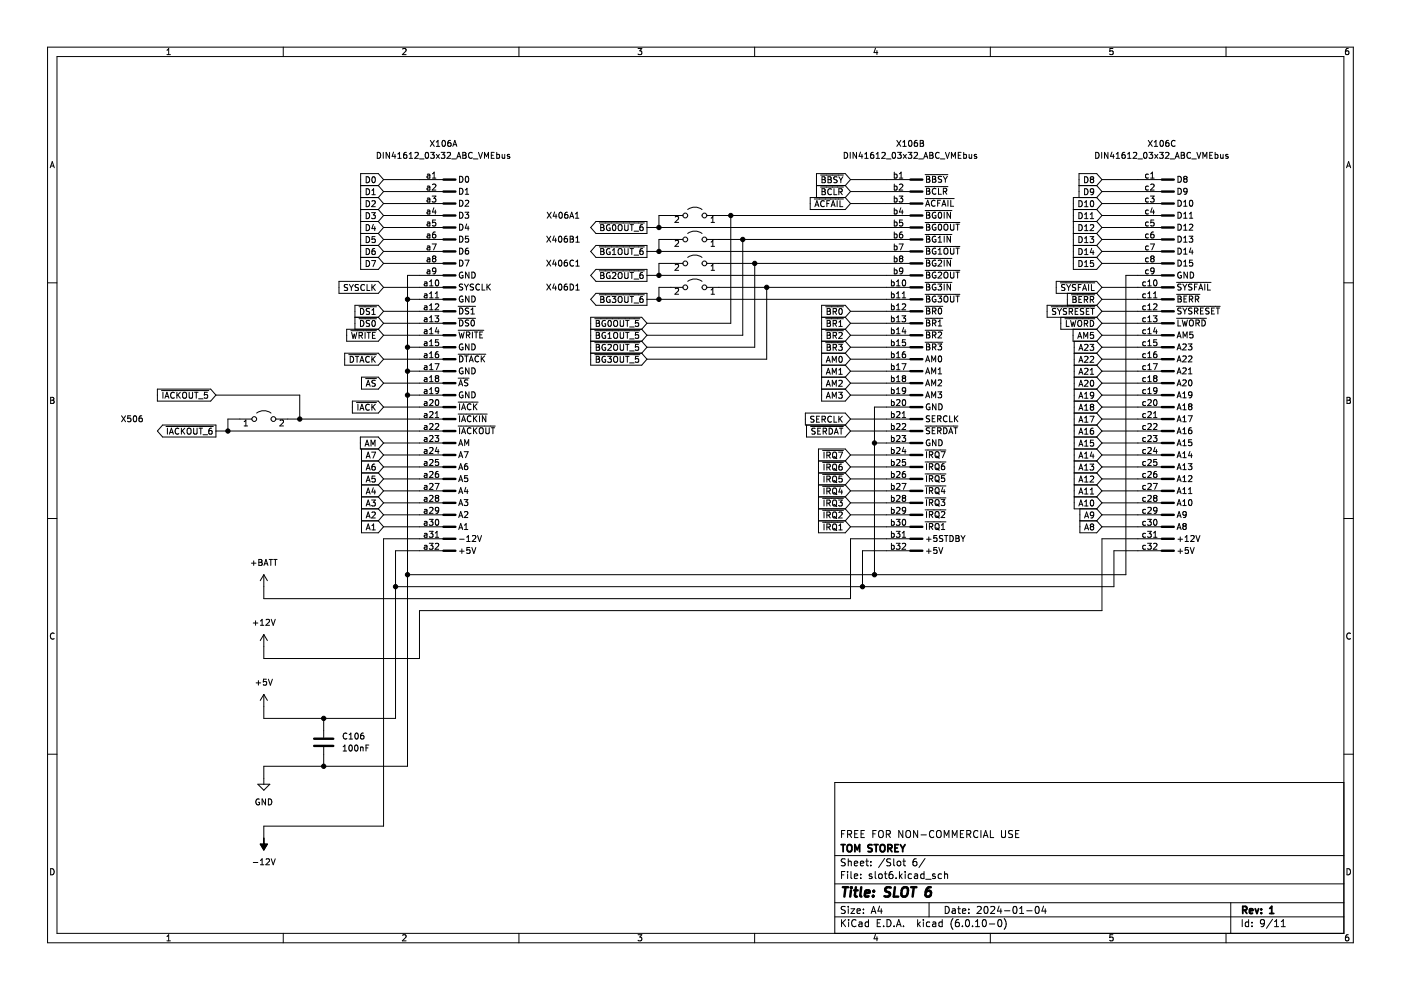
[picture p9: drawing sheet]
<svg xmlns="http://www.w3.org/2000/svg" width="297mm" height="210mm" viewBox="0 0 297 210" stroke-linecap="round" stroke-linejoin="round" font-family="sans-serif">
<path d="M.1 0h297v209.9h-297z" fill-rule="evenodd" fill="#fff" stroke="#fff" stroke-width=".21"/>
<g fill="none" stroke="#000" stroke-width=".21">
<path d="M10.1 10h276.8v189.9h-276.8zM12.1 12h272.8v185.9h-272.8zM35.4 11.6h.7M35.4 10.7l.4-.4v1.3M60.1 10v2M85.4 10.4l.5-.1 .2 .4-.8 .9h.8M110 10v2M135.3 10.3h.8l-.5 .5 .4 .1v.6l-.2 .1-.5-.1M160 10v2M185.6 10.2l-.3 .9h.8M185.9 10.7v.9M210 10v2"/>
<path d="M236 10.3h-.7v.6l.6-.1 .1 .7-.2 .1-.5-.1M259.9 10v2M285.9 10.3h-.4l-.2 .3v.7l.2 .3 .4-.1v-.7h-.4l-.2 .2M10.6 35.6l.5-1.3 .4 1.3M10.8 35.2h.6M76.5 39.3h3.7M77.6 37.5a.64 .64 0 0 1 .8 .6 .64 .64 0 0 1-.8 .6zM79 37.6l.1-.1a.68 .68 0 0 1 .5 .6 .68 .68 0 0 1-.5 .6l-.3-.4zM80 32.3a.64 .64 0 0 1 .7 .6 .64 .64 0 0 1-.7 .7zM80.2 39.3l1.1 1.3M81.3 32.3v1.3M81.3 38.1h12.7"/>
<path d="M81.3 38.1l-1.1-1.3h-3.7v20.3h3.7l1.1-1.3M81.3 38.1l-1.1 1.2M82.6 32.3v1.3l-.7-1.3v1.3M83.4 32.2l-.3 1h.8M83.7 32.7v.9M84.3 33.6h.8M84.3 32.7l.4-.4v1.3M86.2 32.3l-.4 .1-.2 .2v.7l.2 .3 .4-.1v-.6l-.4-.1-.2 .2M86.8 33.6h.7M86.8 32.7l.3-.4v1.3M88 32.4l.5-.1 .2 .4-.8 .9h.8M88.9 33.7h1"/>
<path d="M90.3 32.4l.1-.1a.68 .68 0 0 1 .5 .6 .68 .68 0 0 1-.5 .7l-.3-.5zM90.6 37h.5v.8M90.6 39.5h.5v.8M91.1 37.2l-.6 .3 .2 .3 .4-.1M91.1 39.8l-.6 .2 .2 .3 .4-.1M91.2 29.8l.9 1.2M91.3 32.3h.8l-.4 .5 .3 .1v.6l-.2 .1-.5-.1M91.7 37.8h.7M91.7 39.2l.5-.2 .2 .4-.8 .9h.8M91.7 36.9l.4-.4v1.3M92.1 29.8l-.9 1.2M92.5 31h.7"/>
<path d="M92.5 30.1l.4-.3v1.2M92.5 32.7l.7 .9M93.2 32.7l-.7 .9M93.5 32.3h.8l-.4 .5 .4 .1v.6l-.2 .1-.6-.1M93.8 29.9l.2-.1a.68 .68 0 0 1 .5 .6 .68 .68 0 0 1-.5 .6l-.3-.4zM94.8 32.4l.5-.1 .2 .4-.8 .9h.8M95.5 29.8h-.3l-.2 .3-.1 .7 .3 .2 .4-.1-.1-.6h-.3l-.3 .2M95.8 33.7h.9M96 31l.4-1.2 .5 1.2M96.1 30.7h.6M96.9 33.6l.4-1.3 .4 1.3M97 33.2h.6"/>
<path d="M97.4 39.9a.64 .64 0 0 1 .8 .7 .64 .64 0 0 1-.8 .6zM97.4 37.4a.64 .64 0 0 1 .8 .6 .64 .64 0 0 1-.8 .7zM98.1 32.3h.4l.3 .2-.3 .4 .3 .1 .1 .3-.3 .3h-.5zM98.1 32.9h.4M98.8 37.5l.2-.1a.68 .68 0 0 1 .4 .6 .68 .68 0 0 1-.4 .7l-.4-.5zM100.1 32.4a.56 .56 0 0 0-.8 .5 .56 .56 0 0 0 .8 .6M100.4 33.7h.9M101.4 32.3l.5 1.3 .4-1.3M102.7 33.6v-1.3l.4 .9 .5-.9v1.3M104.2 32.9h.4M104.8 32.3h-.6v1.3h.6M105.3 32.8l.4-.1 .2 .3-.1 .5h-.5"/>
<path d="M105.3 32.3v1.3M106.5 32.7v.8h.5M107 32.7v.9M108 32.8l-.3-.1-.1 .2v.2l.4 .1v.3h-.4M173.1 39.3h6.1M174 37.1h4.8M174 39.7h4.8M174.3 38.1h.4M174.3 37.5h.4l.3 .2-.3 .4 .3 .1v.3l-.2 .2h-.5zM175.6 38.1h.4M175.6 37.5h.4l.2 .2-.2 .4 .2 .1 .1 .3-.3 .2h-.4zM177.5 37.5l-.7 .1v.4l.6 .2 .1 .3-.3 .2h-.4"/>
<path d="M177.9 37.5l.4 .6M178.3 38.1v.6M178.7 37.5l-.4 .6M179 32.3a.64 .64 0 0 1 .7 .6 .64 .64 0 0 1-.7 .7zM179.2 39.3l1.1 1.3M180.3 32.3v1.3M180.3 38.1h12.7M180.3 38.1l-1.1-1.3h-6.1v5.1M180.3 38.1l-1.1 1.2M181.6 32.3v1.3l-.7-1.3v1.3M182.4 32.2l-.3 1h.8M182.7 32.7v.9"/>
<path d="M183.3 32.7l.4-.4v1.3M183.3 33.6h.8M185.2 32.3l-.4 .1-.2 .2v.7l.2 .3 .4-.1v-.6l-.4-.1-.2 .2M185.8 32.7l.3-.4v1.3M185.8 33.6h.7M187 32.4l.5-.1 .2 .4-.8 .9h.8M187.9 33.7h1M189.3 32.4l.2-.1a.68 .68 0 0 1 .4 .6 .68 .68 0 0 1-.4 .7l-.3-.5zM189.6 37l.4-.1 .2 .3-.1 .5h-.5M189.6 36.5v1.3M189.6 39v1.3M189.6 39.5h.4l.2 .2-.1 .5h-.5"/>
<path d="M190.1 29.8l.9 1.2M190.3 32.3h.8l-.4 .5 .3 .1v.6l-.2 .1-.5-.1M190.7 39.2l.5-.2 .2 .4-.8 .9h.8M190.7 37.8h.7M190.7 36.9l.4-.4v1.3M191 29.8l-.9 1.2M191.4 31h.7M191.4 30.1l.4-.3v1.2M191.5 32.7l.7 .9M192.2 32.7l-.7 .9M192.5 32.3h.8l-.4 .5 .4 .1v.6l-.2 .1-.6-.1M192.7 29.9l.2-.1a.68 .68 0 0 1 .5 .6 .68 .68 0 0 1-.5 .6l-.3-.4z"/>
<path d="M193.8 32.4l.5-.1 .2 .4-.8 .9h.8M194.4 29.8h-.3l-.2 .3-.1 .7 .3 .2 .4-.1-.1-.6h-.3l-.3 .2M194.8 33.7h.9M195.1 29.8h.4l.3 .2-.3 .4 .3 .1v.3l-.2 .2h-.5zM195.1 30.4h.4M195.9 33.6l.4-1.3 .4 1.3M196 33.2h.6M196.1 37h4.9M196.1 39.6h4.9M196.4 37.4h.5l.2 .2-.2 .4 .2 .1 .1 .3-.3 .3h-.5zM196.4 39.9h.5l.2 .3-.2 .3 .2 .1 .1 .3-.3 .3h-.5zM196.4 38h.5"/>
<path d="M197.1 32.3h.5l.2 .2-.2 .4 .2 .1 .1 .3-.3 .3h-.5zM197.1 32.9h.5M197.7 37.4h.4l.3 .2-.3 .4 .3 .1v.3l-.2 .3h-.5zM197.7 38h.4M199 39.9v1.3h.6M199.1 32.4a.56 .56 0 0 0-.8 .5 .56 .56 0 0 0 .8 .6M199.4 33.7h.9M199.6 37.4l-.6 .1v.4l.5 .2 .1 .3-.2 .3-.5-.1M200 37.4l.4 .6M200.4 38v.7M200.5 32.3l.4 1.3 .4-1.3M200.9 37.4l-.5 .6"/>
<path d="M201.7 33.6v-1.3l.4 .9 .5-.9v1.3M203.2 32.9h.4M203.8 32.3h-.6v1.3h.6M204.3 32.8l.4-.1 .2 .3-.1 .5h-.5M204.3 32.3v1.3M205.5 32.7v.8h.5M206 32.7v.9M207 32.8l-.3-.1-.1 .2v.2l.4 .1v.3h-.4M228.8 39.3h3.7M230 37.5a.64 .64 0 0 1 .7 .6 .64 .64 0 0 1-.7 .6zM231.4 38l-.2-.2 .2-.3h.4l.1 .2-.3 .3M231.4 38l-.2 .3v.2l.2 .2h.4l.1-.2-.1-.4-.2-.1"/>
<path d="M231.4 38h.2M232.3 32.3a.64 .64 0 0 1 .7 .6 .64 .64 0 0 1-.7 .7zM232.5 39.3l1.1 1.3M233.6 32.3v1.3M233.6 38.1h12.7M233.6 38.1l-1.1-1.3h-3.7v5.1M233.6 38.1l-1.1 1.2M234.9 32.3v1.3l-.7-1.3v1.3M235.8 32.2l-.4 1h.8M236.1 32.7v.9M236.7 32.7l.3-.4v1.3M236.7 33.6h.7"/>
<path d="M238.5 32.3l-.4 .1-.2 .2v.7l.2 .3 .4-.1v-.6l-.4-.1-.2 .2M239.1 32.7l.3-.4v1.3M239.1 33.6h.7M240.3 32.4l.5-.1 .2 .4-.8 .9h.8M241.3 33.7h.9M242.6 32.4l.2-.1a.68 .68 0 0 1 .4 .6 .68 .68 0 0 1-.4 .7l-.3-.5zM243.5 29.8l.8 1.2M243.5 39.5h-.4l-.2 .2 .1 .5h.5M243.5 37l-.4-.1-.2 .3 .1 .5h.5M243.6 32.3h.8l-.4 .5 .3 .1v.6l-.1 .1-.6-.1M244 39.2l.5-.2 .2 .4-.8 .9h.8M244 37.8h.7"/>
<path d="M244 36.9l.3-.4v1.3M244.3 29.8l-.8 1.2M244.7 30.1l.4-.3v1.2M244.7 31h.8M244.8 32.7l.7 .9M245.5 32.7l-.7 .9M245.8 32.3h.8l-.4 .5 .4 .1v.6l-.2 .1-.6-.1M246.1 29.9l.1-.1a.68 .68 0 0 1 .5 .6 .68 .68 0 0 1-.5 .6l-.3-.4zM247.1 32.4l.5-.1 .2 .4-.7 .9h.7M247.7 29.8h-.3l-.2 .3-.1 .7 .3 .2 .4-.1-.1-.6h-.3l-.3 .2M248.1 33.7h.9M249.1 29.9a.56 .56 0 0 0-.8 .5 .56 .56 0 0 0 .8 .5"/>
<path d="M249.2 33.6l.4-1.3 .4 1.3M249.3 33.2h.6M249.8 39.9a.64 .64 0 0 1 .7 .7 .64 .64 0 0 1-.7 .6zM249.8 37.4a.64 .64 0 0 1 .7 .6 .64 .64 0 0 1-.7 .7zM250.4 32.3h.5l.2 .2-.2 .4 .2 .1 .1 .3-.3 .3h-.5zM250.4 32.9h.5M251.2 37.9l-.2-.2 .2-.3h.2l.3 .2-.3 .3M251.2 37.9l-.2 .3v.3l.2 .2h.2l.3-.3v-.2l-.3-.3M251.2 37.9h.2M252.4 32.4a.56 .56 0 0 0-.8 .5 .56 .56 0 0 0 .8 .6M252.7 33.7h.9M253.8 32.3l.4 1.3 .4-1.3"/>
<path d="M255 33.6v-1.3l.5 .9 .4-.9v1.3M256.5 32.9h.4M257.1 32.3h-.6v1.3h.6M257.6 32.8l.4-.1 .2 .3-.1 .5h-.5M257.6 32.3v1.3M258.8 32.7v.8h.5M259.3 32.7v.9M260.4 32.8l-.4-.1-.1 .2v.2l.5 .1v.3h-.5M285.5 35.6l.4-1.3 .5 1.3M285.6 35.2h.6M10.1 60h2M71.9 59.7h8.3l1.1 1.2-1.1 1.3h-8.3z"/>
<path d="M76.5 54.6h3.7M76.5 52h3.7M76.5 49.5h3.7M76.5 41.9h3.7M76.5 44.4h3.7M76.5 47h3.7M77.6 42.6a.64 .64 0 0 1 .8 .6 .64 .64 0 0 1-.8 .6zM77.6 55.2a.64 .64 0 0 1 .8 .7 .64 .64 0 0 1-.8 .6zM77.6 40a.64 .64 0 0 1 .8 .6 .64 .64 0 0 1-.8 .7zM77.6 45.1a.64 .64 0 0 1 .8 .6 .64 .64 0 0 1-.8 .7zM77.6 47.6a.64 .64 0 0 1 .8 .7 .64 .64 0 0 1-.8 .6zM77.6 50.2a.64 .64 0 0 1 .8 .6 .64 .64 0 0 1-.8 .6z"/>
<path d="M77.6 52.7a.64 .64 0 0 1 .8 .6 .64 .64 0 0 1-.8 .7zM78.8 45.1h.8l-.5 .5 .4 .1v.5l-.2 .2-.5-.2M78.8 55.2h.8l-.5 1.3M78.8 42.7l.5-.1 .3 .3-.8 .9h.8M78.8 40.4l.4-.4v1.3M78.8 41.3h.8M79.1 47.6l-.3 .9h.8M79.5 52.7l-.4 .1-.2 .2-.1 .7 .3 .3 .4-.1v-.7h-.4l-.3 .2M79.5 48.1v.8M79.5 50.2h-.6l-.1 .6 .7-.1v.6l-.2 .1-.5-.1M80.2 54.6l1.1 1.2M80.2 52l1.1 1.3"/>
<path d="M80.2 49.5l1.1 1.3M80.2 41.9l1.1 1.3M80.2 47l1.1 1.2M80.2 44.4l1.1 1.3M81.3 50.8h12.7M81.3 53.3h12.7M81.3 55.8h12.7M81.3 45.7h12.7M81.3 43.2h12.7M81.3 48.2h12.7M81.3 40.6h12.7M81.3 53.3l-1.1 1.3"/>
<path d="M81.3 50.8l-1.1 1.2M81.3 43.2l-1.1 1.2M81.3 40.6l-1.1 1.3M81.3 48.2l-1.1 1.3M81.3 45.7l-1.1 1.3M90 59.8h.5v.8M90.6 57.3h.5v.8M90.6 47.1h.5v.8M90.6 44.6h.5v.8M90.6 42.1h.5v.7M90.6 49.7h.5v.8M90.6 52.2h.5v.8"/>
<path d="M90.6 54.7h.5v.8M91.1 59.7l.3-.4v1.3M91.1 57.5l-.6 .3 .2 .3 .4-.1M91.1 44.8l-.6 .3 .2 .3 .4-.1M91.1 42.3l-.6 .2 .2 .3h.4M91.1 47.4l-.6 .2 .2 .3h.4M91.1 49.9l-.6 .3 .2 .3 .4-.1M91.1 52.5l-.6 .2 .2 .3 .4-.1M91.1 55l-.6 .2 .2 .3h.4M91.6 41.6h.8l-.4 .5 .4 .1v.5l-.2 .1-.6-.1M91.6 51.7h.9l-.6 1.3M91.9 54.8l-.2 .3v.2l.2 .2h.3l.2-.2v-.4l-.2-.1"/>
<path d="M91.9 54.8l-.2-.2 .2-.3h.3l.2 .2-.2 .3M91.9 54.8h.3M92 44.1l-.3 .9h.8M92.3 49.2h-.4l-.2 .3v.7l.2 .3 .5-.2-.1-.6h-.4l-.2 .2M92.3 44.5v.9M92.4 46.6h-.7v.7l.6-.1 .1 .6-.2 .1-.5-.1M92.4 59.5l.2-.2a.68 .68 0 0 1 .4 .7 .68 .68 0 0 1-.4 .6l-.3-.5zM92.4 57.3l-.2 .3-.4-.1-.1-.6 .5-.1 .2 .2v.8l-.2 .2-.4 .1M94 58.4h-7.6v104.1h-30.5v3.8M97.4 55.2a.64 .64 0 0 1 .8 .6 .64 .64 0 0 1-.8 .6zM97.4 45a.64 .64 0 0 1 .8 .6 .64 .64 0 0 1-.8 .7zM97.4 50.1a.64 .64 0 0 1 .8 .6 .64 .64 0 0 1-.8 .6z"/>
<path d="M97.4 42.5a.64 .64 0 0 1 .8 .6 .64 .64 0 0 1-.8 .6zM97.4 47.5a.64 .64 0 0 1 .8 .7 .64 .64 0 0 1-.8 .6zM97.4 52.6a.64 .64 0 0 1 .8 .6 .64 .64 0 0 1-.8 .7zM98.1 57.8a.58 .58 0 0 0-.7 .5 .58 .58 0 0 0 .8 .5v-.4h-.3M98.6 45h.8l-.4 .5 .3 .1v.5l-.2 .2-.5-.2M98.6 55.2h.8l-.5 1.2M98.6 42.6l.5-.1 .3 .3-.8 .9h.8M98.6 41.2h.8M98.6 40.3l.4-.4v1.3M99 47.5l-.4 .9h.8M99.3 52.6l-.4 .1-.2 .2-.1 .7 .3 .3 .4-.1v-.6l-.4-.1-.3 .2M99.3 48v.8"/>
<path d="M99.3 50.1h-.6l-.1 .6 .7-.1v.6l-.2 .1-.5-.1M99.4 57.7v1.3l-.7-1.3v1.3M100 57.7a.64 .64 0 0 1 .8 .6 .64 .64 0 0 1-.8 .7zM115.9 55.2l.9 1.2M115.9 50.1l.9 1.2M116 45l.9 1.3M116.8 55.2l-.9 1.2M116.8 50.1l-.9 1.2M116.9 45l-.9 1.3M117.5 55.1l-.3 .9h.8M117.5 50l-.3 .9h.8M117.6 44.9l-.3 .9h.8"/>
<path d="M117.8 50.5v.8M117.8 55.6v.8M117.9 45.4v.9M118.5 55.3l.2-.1a.68 .68 0 0 1 .4 .6 .68 .68 0 0 1-.4 .6l-.3-.5zM118.5 50.2l.2-.1a.68 .68 0 0 1 .4 .6 .68 .68 0 0 1-.4 .6l-.3-.4zM118.6 45.1l.2-.1a.68 .68 0 0 1 .4 .6 .68 .68 0 0 1-.4 .7l-.3-.5zM120.2 55.2h-.3l-.2 .3-.1 .7 .3 .2 .4-.1-.1-.6-.3-.1-.3 .3M120.2 50.1h-.3l-.2 .3-.1 .7 .3 .2 .4-.1-.1-.6h-.3l-.3 .2M120.3 45l-.4 .1-.1 .2-.1 .7 .2 .3 .5-.2-.1-.6h-.4l-.2 .2M120.8 46.3l.4-1.3 .4 1.3M120.9 50.7h.4M120.9 50.1h.4l.2 .2-.2 .4 .2 .1 .1 .3-.2 .2h-.5z"/>
<path d="M120.9 45.9h.6M121.6 55.3a.56 .56 0 0 0-.8 .5 .56 .56 0 0 0 .8 .5M122 46.3h.7M122 45.4l.4-.4v1.3M122.1 56.4h.7M122.1 50.4l.4-.3v1.2M122.1 55.5l.4-.3v1.2M122.1 51.3h.7M126.4 52h10.8v2.6h-10.8l-1.2-1.3zM126.4 57.1h10.8v2.6h-10.8l-1.2-1.3zM126.4 47h10.8v2.5h-10.8l-1.2-1.3zM127.1 57.4h9.5"/>
<path d="M127.1 47.3h9.5M127.1 52.3h9.5M127.4 53.3h.4M127.4 58.4h.4M127.4 48.2h.4M127.4 52.7h.4l.2 .2-.2 .4 .2 .1 .1 .3-.2 .3h-.5zM127.4 47.6h.4l.2 .3-.2 .3 .2 .2 .1 .3-.2 .2h-.5zM127.4 57.8h.4l.2 .2-.2 .4 .2 .1 .1 .3-.2 .3h-.5zM129.3 52.8a.58 .58 0 0 0-.7 .6 .58 .58 0 0 0 .8 .5v-.5h-.3M129.3 57.8a.58 .58 0 0 0-.7 .6 .58 .58 0 0 0 .8 .5v-.4h-.3M129.3 47.7a.58 .58 0 0 0-.7 .6 .58 .58 0 0 0 .8 .5v-.4h-.3M129.8 54h.8"/>
<path d="M129.8 57.9l.5-.1 .3 .3-.8 1h.8M129.8 53.1l.4-.4v1.3M130 47.7l.1-.1a.68 .68 0 0 1 .5 .7 .68 .68 0 0 1-.5 .6 .84 .84 0 0 1-.1-1.2zM131.1 52.9l.3-.2a.43 .43 0 0 1 .5 .4v.5a.42 .42 0 0 1-.4 .4 .42 .42 0 0 1-.4-.4zM131.1 47.8l.3-.2a.43 .43 0 0 1 .5 .5v.4a.42 .42 0 0 1-.4 .4 .42 .42 0 0 1-.4-.4zM131.1 58l.3-.2a.43 .43 0 0 1 .5 .4v.4a.42 .42 0 0 1-.4 .5 .42 .42 0 0 1-.4-.5zM132.4 57.8v1l.3 .3 .3-.1 .2-.2v-1M132.4 52.7v1l.3 .3 .3-.1 .2-.2v-1M132.4 47.6v1.1l.3 .2 .3-.1 .2-.1v-1.1M133.6 52.7h.7M133.6 47.6h.7M133.6 57.8h.7"/>
<path d="M134 47.6v1.3M134 52.7v1.3M134 57.8v1.3M134.4 59.2h1M134.4 49h1M134.4 54.1h1M136.3 57.8h-.4l-.2 .3-.1 .7 .3 .3 .4-.2v-.6h-.4l-.3 .2M136.3 52.7l-.4 .1-.2 .2-.1 .7 .3 .3 .4-.1v-.7h-.4l-.3 .2M136.3 47.6l-.4 .1-.2 .2-.1 .8 .3 .2 .4-.1v-.6l-.4-.1-.3 .3M137.2 53.3h55.8M137.2 58.4h55.8M137.2 48.2h55.8"/>
<path d="M143.2 51.1l.4-.1 .3 .3-.8 .9h.8M143.2 56.2l.4-.2 .3 .4-.8 .9h.8M143.2 46l.4-.1 .3 .4-.8 .9h.8M144.8 50.8h-5.1v2.5M144.8 55.8h-5.1v2.6M144.8 45.7h-5.1v2.5M145.8 54.6a2.54 2.54 0 0 1 3 0M145.8 44.4a2.54 2.54 0 0 1 3 0M145.8 59.7a2.54 2.54 0 0 1 3 0M145.8 49.5a2.54 2.54 0 0 1 3 0M149.9 50.8h43.1M149.9 55.8h43.1"/>
<path d="M149.9 45.7h43.1M150.8 46.3l.3-.4v1.3M150.8 57.3h.7M150.8 51.3l.3-.3v1.2M150.8 56.4l.3-.4v1.3M150.8 47.2h.7M150.8 52.2h.7M154.9 45.7v22.8h-17.7M157.5 50.8v20.3h-20.3M160 55.8v17.8h-22.8M172.7 42.2h6.1M172.8 43.8l.4-1.2 .4 1.2"/>
<path d="M172.9 43.5h.6M174.3 40h.4l.3 .3-.3 .3 .3 .1v.3l-.2 .3h-.5zM174.3 40.6h.4M174.8 42.7a.56 .56 0 0 0-.8 .5 .56 .56 0 0 0 .8 .5M175.3 43.2h.4M175.9 42.6h-.6v1.2M176.2 43.8l.4-1.2 .5 1.2M176.3 40.1a.56 .56 0 0 0-.8 .5 .56 .56 0 0 0 .8 .6M176.3 43.5h.6M176.8 40v1.3h.6M177.5 42.6v1.2M177.9 40.7l.6-.1v-.5l-.6-.1v1.3"/>
<path d="M178.1 42.6v1.2h.6M178.2 40.7l.4 .6M179.2 41.9l1.1 1.3M179.2 41.9h-7.4v2.5h7.4l1.1-1.2M180.3 43.2h12.7M180.3 40.6h12.7M180.3 40.6l-1.1 1.3M189 59.8h.4l.2 .2-.1 .6h-.5M189 59.3v1.3M189.6 54.7h.4l.2 .2-.1 .6h-.5M189.6 42.1l.4-.1 .2 .2-.1 .6h-.5M189.6 47.1h.4l.2 .2-.1 .6h-.5"/>
<path d="M189.6 44.6l.4-.1 .2 .3-.1 .5h-.5M189.6 41.6v1.2M189.6 44.1v1.3M189.6 46.6v1.3M189.6 49.2v1.3M189.6 51.7v1.3M189.6 54.3v1.2M189.6 56.8v1.3M189.6 49.7l.4-.1 .2 .3-.1 .5h-.5M189.6 52.2l.4-.1 .2 .3-.1 .5h-.5M189.6 57.3l.4-.1 .2 .3-.1 .5h-.5M190.1 59.7l.4-.4v1.3"/>
<path d="M190.6 41.6h.8l-.4 .5 .4 .1v.5l-.2 .1-.6-.1M190.6 51.7h.9l-.6 1.3M190.9 54.8l-.2-.2 .2-.3h.3l.2 .2-.2 .3M190.9 54.8l-.2 .3v.2l.2 .2h.3l.2-.2v-.4l-.2-.1M190.9 54.8h.3M191 44.1l-.3 .9h.8M191.3 49.2h-.4l-.1 .3-.1 .7 .2 .3 .5-.2-.1-.6h-.4l-.2 .2M191.3 44.5v.9M191.4 46.6h-.6l-.1 .7 .6-.1 .1 .6-.2 .1-.5-.1M191.4 57.3l-.2 .3-.4-.1v-.6l.4-.1 .2 .2v.8l-.2 .2-.4 .1M191.4 59.5l.2-.2a.68 .68 0 0 1 .4 .7 .68 .68 0 0 1-.4 .6l-.3-.5zM196.1 47.2h7.4"/>
<path d="M196.1 59.9h5.7M196.1 42.1h6.2M196.1 44.6h5.7M196.1 49.7h5.7M196.1 52.3h7.4M196.1 54.8h5.7M196.1 57.3h7.4M196.3 43.7l.4-1.2 .4 1.2M196.4 43.4h.6M196.4 45h.5l.2 .2-.2 .4 .2 .1 .1 .3-.3 .3h-.5zM196.4 47.5h.5l.2 .3-.2 .3 .2 .2 .1 .3-.3 .2h-.5zM196.4 50.1h.5l.2 .2-.2 .4 .2 .1 .1 .3-.3 .2h-.5z"/>
<path d="M196.4 52.6h.5l.2 .3-.2 .3 .2 .1 .1 .3-.3 .3h-.5zM196.4 55.2h.5l.2 .2-.2 .4 .2 .1 .1 .3-.3 .2h-.5zM196.4 57.7h.5l.2 .2-.2 .4 .2 .1 .1 .3-.3 .3h-.5zM196.4 50.7h.5M196.4 45.6h.5M196.4 48.1h.5M196.4 40.5h.5M196.4 53.2h.5M196.4 55.8h.5M196.4 58.3h.5M198.3 42.6a.56 .56 0 0 0-.8 .5 .56 .56 0 0 0 .8 .5M198.4 50.1a.58 .58 0 0 0-.8 .6 .58 .58 0 0 0 .8 .5v-.4h-.2"/>
<path d="M198.4 52.7a.58 .58 0 0 0-.8 .6 .58 .58 0 0 0 .8 .5v-.5h-.2M198.4 57.8a.58 .58 0 0 0-.8 .5 .58 .58 0 0 0 .8 .5v-.4h-.2M198.4 55.2a.58 .58 0 0 0-.8 .6 .58 .58 0 0 0 .8 .5v-.4h-.2M198.4 45.1a.58 .58 0 0 0-.8 .5 .58 .58 0 0 0 .8 .5v-.4h-.2M198.4 47.6a.58 .58 0 0 0-.8 .6 .58 .58 0 0 0 .8 .5v-.4h-.2M198.4 40a.56 .56 0 0 0-.8 .6 .56 .56 0 0 0 .8 .5M198.8 43.1h.4M198.9 55.3l.5-.1 .2 .3-.7 .9h.7M198.9 50.4l.4-.3v1.2M198.9 51.3h.7M198.9 57.8l.5-.1 .2 .4-.7 .9h.7M198.9 53l.4-.4v1.3"/>
<path d="M198.9 53.9h.7M199 45.1l.2-.1a.68 .68 0 0 1 .5 .6 .68 .68 0 0 1-.5 .7l-.3-.5zM199 47.7l.2-.2a.68 .68 0 0 1 .5 .7 .68 .68 0 0 1-.5 .6l-.3-.5zM199.4 42.5h-.6v1.2M199.7 43.7l.4-1.2 .5 1.2M199.8 43.4h.6M200 40.6l.6-.1 .1-.5-.7-.1v1.3M200.2 45v1.3M200.2 50.1v1.2M200.2 55.2v1.2M200.2 47.7l.2-.2a.43 .43 0 0 1 .6 .5v.4a.42 .42 0 0 1-.4 .4 .42 .42 0 0 1-.5-.4zM200.2 57.9l.2-.2a.43 .43 0 0 1 .6 .4v.4a.42 .42 0 0 1-.4 .5 .42 .42 0 0 1-.5-.5z"/>
<path d="M200.2 52.8l.2-.2a.43 .43 0 0 1 .6 .4v.5a.42 .42 0 0 1-.4 .4 .42 .42 0 0 1-.5-.4zM200.3 40.6l.4 .6M201 42.5v1.2M201.5 47.5v1.1l.3 .2h.2l.2-.2v-1.1M201.5 57.7v1l.3 .3h.2l.2-.3v-1M201.5 45v1.3l-.7-1.3v1.3M201.5 50.1v1.2l-.7-1.2v1.2M201.5 55.2v1.2l-.7-1.2v1.2M201.5 52.6v1l.3 .3h.2l.2-.3v-1M201.6 42.5v1.2h.6M202.7 47.5h.7M202.7 52.6h.7"/>
<path d="M202.7 57.7h.7M203 47.5v1.3M203 52.6v1.3M203 57.7v1.3M224.8 60h7.3M227.6 54.6h4.9M227.6 52h4.9M227.6 49.5h4.9M227.6 44.4h4.9M227.6 47h4.9M228.7 55.2a.64 .64 0 0 1 .8 .7 .64 .64 0 0 1-.8 .6zM228.7 52.7a.64 .64 0 0 1 .8 .6 .64 .64 0 0 1-.8 .7z"/>
<path d="M228.7 50.2a.64 .64 0 0 1 .8 .6 .64 .64 0 0 1-.8 .6zM228.7 47.6a.64 .64 0 0 1 .8 .7 .64 .64 0 0 1-.8 .6zM228.7 42.6a.64 .64 0 0 1 .8 .6 .64 .64 0 0 1-.8 .6zM228.7 45.1a.64 .64 0 0 1 .8 .6 .64 .64 0 0 1-.8 .7zM230 56.5h.7M230 54h.7M230 55.6l.3-.4v1.3M230 42.9l.3-.3v1.2M230 45.5l.3-.4v1.3M230 48l.3-.4v1.3M230 50.5l.3-.3v1.2M230 53.1l.3-.4v1.3"/>
<path d="M230 40a.64 .64 0 0 1 .7 .6 .64 .64 0 0 1-.7 .7zM230 51.4h.7M230 43.8h.7M230 46.4h.7M230 48.9h.7M231.1 50.2h.8l-.4 .5 .3 .1v.5l-.2 .1-.5-.1M231.2 45.5l.3-.4v1.3M231.2 47.7l.4-.1 .3 .4-.8 .9h.8M231.2 46.4h.7M231.3 42.7l.2-.1a.68 .68 0 0 1 .4 .6 .68 .68 0 0 1-.4 .6l-.3-.5zM231.5 52.6l-.3 1h.7M231.8 53.1v.9"/>
<path d="M231.8 55.2h-.6v.6h.6v.6l-.2 .1-.4-.1M231.9 40.6l-.3 .2-.3-.1-.1-.6 .4-.1 .3 .3-.1 .7-.2 .2-.3 .1M232.5 41.9h-4.9v15.2h4.9l1.1-1.3M232.5 49.5l1.1 1.3M232.5 41.9l1.1 1.3M232.5 44.4l1.1 1.3M232.5 47l1.1 1.2M232.5 54.6l1.1 1.2M232.5 52l1.1 1.3M233.6 50.8h12.7M233.6 53.3h12.7M233.6 55.8h12.7"/>
<path d="M233.6 45.7h12.7M233.6 43.2h12.7M233.6 48.2h12.7M233.6 40.6h12.7M233.6 50.8l-1.1 1.2M233.6 43.2l-1.1 1.2M233.6 45.7l-1.1 1.3M233.6 48.2l-1.1 1.3M233.6 40.6l-1.1 1.3M233.6 53.3l-1.1 1.3M242.9 59.8h-.4l-.2 .2 .1 .6h.5M243.4 59.7l.3-.4v1.3"/>
<path d="M243.5 52.2l-.4-.1-.2 .3 .1 .5h.5M243.5 42.1l-.4-.1-.2 .2 .1 .6h.5M243.5 44.6l-.4-.1-.2 .3 .1 .5h.5M243.5 57.3l-.4-.1-.2 .3 .1 .5h.5M243.5 49.7l-.4-.1-.2 .3 .1 .5h.5M243.5 47.1h-.4l-.2 .2 .1 .6h.5M243.5 54.7h-.4l-.2 .2 .1 .6h.5M243.9 41.6h.8l-.4 .5 .3 .1v.5l-.1 .1-.6-.1M243.9 51.7h.9l-.6 1.3M244.2 54.8l-.2-.2 .2-.3h.3l.2 .2-.2 .3M244.2 54.8h.3M244.2 54.8l-.2 .3v.2l.2 .2h.3l.2-.2v-.2l-.2-.3"/>
<path d="M244.3 44.1l-.3 .9h.8M244.6 49.2h-.4l-.2 .3v.7l.2 .3 .4-.2v-.6h-.4l-.2 .2M244.6 44.5v.9M244.6 46.6h-.6v.7l.6-.1v.6l-.1 .1-.5-.1M244.7 59.5l.2-.2a.68 .68 0 0 1 .4 .7 .68 .68 0 0 1-.4 .6l-.3-.5zM244.7 57.3l-.2 .3-.4-.1-.1-.6 .5-.1 .2 .2-.1 .8-.1 .2-.4 .1M246.3 58.4h-7.6v63.5h-152.3M249.5 59.9h7.3M249.8 55.2a.64 .64 0 0 1 .7 .6 .64 .64 0 0 1-.7 .6zM249.8 45a.64 .64 0 0 1 .7 .6 .64 .64 0 0 1-.7 .7zM249.8 50.1a.64 .64 0 0 1 .7 .6 .64 .64 0 0 1-.7 .6zM249.8 42.5a.64 .64 0 0 1 .7 .6 .64 .64 0 0 1-.7 .6z"/>
<path d="M249.8 47.5a.64 .64 0 0 1 .7 .7 .64 .64 0 0 1-.7 .6zM249.8 52.6a.64 .64 0 0 1 .7 .6 .64 .64 0 0 1-.7 .7zM250.4 57.8a.58 .58 0 0 0-.7 .5 .58 .58 0 0 0 .8 .5v-.4h-.3M251 56.4h.7M251 46.3h.7M251 51.3h.7M251 43.7h.7M251 55.5l.3-.3v1.2M251 48.8h.7M251 53.9h.7M251 42.8l.3-.3v1.2M251 45.4l.3-.4v1.3"/>
<path d="M251 47.9l.3-.4v1.3M251 50.4l.3-.3v1.2M251 53l.3-.4v1.3M251.7 40.5l-.3 .2-.3-.1-.1-.6 .4-.1 .3 .3-.1 .7-.2 .2-.3 .1M251.7 57.7v1.3l-.7-1.3v1.3M252.1 50.1h.8l-.4 .5 .3 .1v.5l-.1 .1-.6-.1M252.2 46.3h.7M252.2 47.7l.5-.2 .2 .4-.8 .9h.8M252.2 45.4l.3-.4v1.3M252.3 42.6l.2-.1a.68 .68 0 0 1 .4 .6 .68 .68 0 0 1-.4 .6l-.3-.5zM252.4 57.7a.64 .64 0 0 1 .7 .6 .64 .64 0 0 1-.7 .7zM252.5 52.6l-.3 .9h.8"/>
<path d="M252.8 53v.9M252.8 55.2h-.6v.6l.6-.1v.6l-.1 .1-.5-.1M284.9 60h2M73.1 74.9h7.1l1.1 1.3-1.1 1.2h-7.1zM73.7 60.4h-.7v.4l.6 .2 .1 .3-.2 .3-.5-.1M74 75.2h5.8M74.1 60.3l.4 .7M74.3 75.6a.64 .64 0 0 1 .7 .6 .64 .64 0 0 1-.7 .6zM74.4 70.1h5.4M74.5 61v.6M74.6 70.5l.3 1.2 .2-.9 .2 .9 .3-1.2M74.9 60.3l-.4 .7"/>
<path d="M75.3 67.3h4.9M75.3 75.6h.8M75.7 75.6v1.2M76 60.4h-.7v.4l.6 .2 .1 .3-.2 .3-.5-.1M76.1 71.1h.6l.1-.5-.7-.1v1.2M76.1 67.6h3.7M76.1 65h3.7M76.3 76.8l.4-1.2 .5 1.2M76.4 71.1l.5 .6M76.4 65.4a.64 .64 0 0 1 .8 .6 .64 .64 0 0 1-.8 .7zM76.4 67.9a.64 .64 0 0 1 .8 .7 .64 .64 0 0 1-.8 .6zM76.4 76.5h.6"/>
<path d="M76.6 80h3.6l1.1 1.2-1.1 1.3h-3.6zM77.3 60.4a.56 .56 0 0 0-.8 .6 .56 .56 0 0 0 .8 .5M77.4 70.5v1.2M77.8 70.5h.7M77.8 60.3v1.3h.6M78.2 70.5v1.2M78.3 75.7a.56 .56 0 0 0-.8 .5 .56 .56 0 0 0 .8 .5M78.4 65.5h-.7v.4l.5 .2 .2 .3-.3 .3-.5-.1M78.4 68l-.7 .1v.3l.5 .3 .2 .3-.3 .2-.5-.1M78.8 60.3v1.3M78.8 75.6v1.2M78.8 66.7h.8"/>
<path d="M78.8 65.8l.4-.4v1.3M79 68.1l.1-.2a.68 .68 0 0 1 .5 .7 .68 .68 0 0 1-.5 .6l-.3-.5zM79 71.1h.4M79 60.9l.6 .7M79 76.1l.6 .7M79.6 70.5h-.6v1.2h.6M79.6 60.3l-.8 .7M79.6 75.6l-.8 .7M80.2 69.8l1.1 1.3M80.2 69.8h-6.7v2.5h6.7l1.1-1.2M80.2 67.3l1.1 1.2M81.3 66h12.7"/>
<path d="M81.3 68.5h12.7M81.3 71.1h12.7M81.3 76.2h12.7M81.3 60.9h12.7M81.3 66l-1.1-1.3h-4.9v5.1M81.3 68.5l-1.1 1.3M81.3 66l-1.1 1.3M86.4 63.5h7.6M86.4 78.7h7.6M86.4 73.6h7.6M90 62.4h.5v.7M90 64.9h.5v.8"/>
<path d="M90 67.4h.5v.8M90 70h.5v.8M90 72.5h.5v.8M90 75.1h.5v.7M90 77.6h.5v.8M90.5 67.7l-.6 .2 .2 .3h.4M90.5 60.1l-.6 .2 .2 .3h.4M90.5 65.1l-.6 .3 .2 .3 .4-.1M90.5 77.8l-.6 .3 .2 .3 .4-.1M90.5 72.8l-.6 .2 .2 .3 .4-.1M90.5 75.3l-.6 .2 .2 .3h.4M90.5 62.6l-.6 .2 .2 .3h.4"/>
<path d="M90.5 70.2l-.6 .3 .2 .3 .4-.1M91.1 72.4l.3-.4v1.3M91.1 62.2l.3-.3v1.2M91.1 69.9l.3-.4v1.3M91.1 60.6h.7M91.1 63.1h.7M91.1 65.7h.7M91.1 68.2h.7M91.1 70.8h.7M91.1 73.3h.7M91.1 75.8h.7M91.1 78.4h.7"/>
<path d="M91.1 64.8l.3-.4v1.3M91.1 67.3l.3-.3v1.2M91.1 74.9l.3-.3v1.2M91.1 77.5l.3-.4v1.3M92.2 67h.8l-.4 .4 .4 .2v.5l-.2 .1-.6-.1M92.2 77.1h.9l-.6 1.3M92.3 64.5l.5-.1 .2 .4-.8 .9h.8M92.3 63.1h.7M92.3 62.2l.4-.3v1.2M92.6 69.4l-.3 .9h.8M92.9 74.6h-.4l-.1 .3-.1 .7 .2 .2 .5-.1-.1-.6h-.4l-.2 .2M92.9 69.9v.9"/>
<path d="M93 72h-.6l-.1 .6h.6l.1 .6-.2 .1-.5-.1M97.1 64.9h3.7M97.1 67.5h3.7M97.1 70h5.5M97.1 75.1h5.9M97.3 70.4l.3 1.3 .3-1 .2 1 .3-1.3M97.4 67.8a.64 .64 0 0 1 .8 .7 .64 .64 0 0 1-.8 .6zM97.4 75.5a.64 .64 0 0 1 .8 .6 .64 .64 0 0 1-.8 .6zM97.4 65.3a.64 .64 0 0 1 .8 .6 .64 .64 0 0 1-.8 .7zM98.1 78.1a.58 .58 0 0 0-.7 .5 .58 .58 0 0 0 .8 .5v-.4h-.3M98.1 73a.58 .58 0 0 0-.7 .6 .58 .58 0 0 0 .8 .5v-.5h-.3M98.1 62.8a.58 .58 0 0 0-.7 .6 .58 .58 0 0 0 .8 .5v-.4h-.3"/>
<path d="M98.1 60.3l-.7 .1v.3l.6 .3 .1 .3-.2 .2-.5-.1M98.5 60.2l.4 .7M98.5 75.5h.8M98.9 71h.6l.1-.5-.7-.1v1.3M98.9 60.9v.6M98.9 75.5v1.2M99.2 71l.4 .7M99.3 60.2l-.4 .7M99.4 67.9l-.7 .1v.3l.6 .3 .1 .3-.3 .2h-.5M99.4 65.4h-.7v.4l.6 .2 .1 .3-.3 .3-.5-.1M99.4 62.8v1.2l-.7-1.2v1.2M99.4 72.9v1.3l-.7-1.3v1.3"/>
<path d="M99.4 78v1.3l-.7-1.3v1.3M99.5 76.7l.4-1.2 .4 1.2M99.6 76.4h.6M99.9 66.6h.7M99.9 65.7l.3-.4v1.3M100 68l.2-.2a.68 .68 0 0 1 .4 .7 .68 .68 0 0 1-.4 .6l-.3-.5zM100 72.9a.64 .64 0 0 1 .8 .7 .64 .64 0 0 1-.8 .6zM100 62.8a.64 .64 0 0 1 .8 .6 .64 .64 0 0 1-.8 .6zM100 78a.64 .64 0 0 1 .8 .6 .64 .64 0 0 1-.8 .7zM100.2 70.4v1.3M100.4 60.3l-.7 .1v.3l.6 .3 .1 .3-.2 .2-.5-.1M100.6 70.4h.7"/>
<path d="M100.9 70.4v1.3M101.5 75.6a.56 .56 0 0 0-.8 .5 .56 .56 0 0 0 .8 .5M101.7 60.4a.56 .56 0 0 0-.8 .5 .56 .56 0 0 0 .8 .5M101.7 71h.5M102 75.5v1.2M102.2 60.2v1.3h.6M102.2 76l.6 .7M102.3 70.4h-.6v1.3h.6M102.8 75.5l-.8 .7M103.2 60.2v1.3M103.4 60.8l.6 .7M104 60.2l-.8 .8"/>
<path d="M115.9 60.2l.9 1.3M116.8 60.2l-.9 1.3M117.5 60.2l-.3 .9h.8M117.8 60.7v.8M118.5 60.4l.2-.2a.68 .68 0 0 1 .4 .7 .68 .68 0 0 1-.4 .6l-.3-.5zM120.2 60.2l-.3 .1-.2 .2-.1 .8 .3 .2 .4-.1-.1-.6-.3-.1-.3 .3M120.9 60.2a.64 .64 0 0 1 .7 .7 .64 .64 0 0 1-.7 .6zM122.1 60.6l.4-.4v1.3M122.1 61.5h.7M125.2 69.8h10.9M125.2 72.3h10.9M125.2 74.9h10.9"/>
<path d="M126.1 70.1h9.6M126.1 67.6h9.6M126.1 75.2h9.6M126.1 72.7h9.6M126.4 62.2h10.8v2.5h-10.8l-1.2-1.2zM126.4 75.6h.4l.3 .2-.3 .4 .3 .1v.3l-.2 .2h-.5zM126.4 68.5h.4M126.4 71.1h.4M126.4 76.2h.4M126.4 73.6h.4M126.4 70.5h.4l.3 .2-.3 .4 .3 .1v.3l-.2 .2h-.5zM126.4 67.9h.4l.3 .3-.3 .3 .3 .2v.3l-.2 .2h-.5z"/>
<path d="M126.4 73h.4l.3 .3-.3 .3 .3 .1v.3l-.2 .3h-.5zM127.1 62.5h9.5M127.4 63.5h.4M127.4 62.9h.4l.2 .2-.2 .4 .2 .1 .1 .3-.2 .2h-.5zM128.3 70.5a.58 .58 0 0 0-.7 .6 .58 .58 0 0 0 .8 .5v-.4h-.2M128.3 68a.58 .58 0 0 0-.7 .6 .58 .58 0 0 0 .8 .5v-.4h-.2M128.3 73.1a.58 .58 0 0 0-.7 .6 .58 .58 0 0 0 .8 .5v-.5h-.2M128.3 75.6a.58 .58 0 0 0-.7 .6 .58 .58 0 0 0 .8 .5v-.4h-.2M128.8 75.6h.8l-.4 .4 .4 .2v.5l-.2 .1-.6-.1M128.9 71.7h.7M128.9 73.1l.5-.1 .2 .4-.8 .9h.8M128.9 70.8l.4-.3v1.2"/>
<path d="M129 68.1l.2-.2a.68 .68 0 0 1 .4 .7 .68 .68 0 0 1-.4 .6l-.3-.5zM129.3 62.9a.58 .58 0 0 0-.7 .6 .58 .58 0 0 0 .8 .5v-.4h-.3M129.8 62.9h.8l-.5 .4 .4 .2v.5l-.2 .1-.5-.1M130.2 70.7l.2-.2a.43 .43 0 0 1 .5 .4v.4a.42 .42 0 0 1-.4 .5 .42 .42 0 0 1-.4-.5zM130.2 68.1l.2-.2a.43 .43 0 0 1 .5 .5v.4a.42 .42 0 0 1-.4 .4 .42 .42 0 0 1-.4-.4zM130.2 73.2l.2-.2a.43 .43 0 0 1 .5 .4v.5a.42 .42 0 0 1-.4 .4 .42 .42 0 0 1-.4-.4zM130.2 75.7l.2-.1a.43 .43 0 0 1 .5 .4v.4a.42 .42 0 0 1-.4 .4 .42 .42 0 0 1-.4-.4zM131.1 63l.3-.1a.43 .43 0 0 1 .5 .4v.4a.42 .42 0 0 1-.4 .4 .42 .42 0 0 1-.4-.4zM131.5 70.5v1l.2 .2h.3l.2-.2v-1M131.5 67.9v1.1l.2 .2h.3l.2-.2v-1.1M131.5 73v1l.2 .3h.3l.2-.3v-1M131.5 75.6v1l.2 .2h.3l.2-.2v-1"/>
<path d="M132.4 62.9v1l.3 .2h.3l.2-.2v-1M132.6 70.5h.8M132.6 67.9h.8M132.6 75.6h.8M132.6 73h.8M133 67.9v1.3M133 70.5v1.2M133 73v1.3M133 75.6v1.2M133.5 71.9h1M133.5 76.9h1M133.5 69.3h1"/>
<path d="M133.5 74.4h1M133.6 62.9h.7M134 62.9v1.2M134.4 64.2h1M135.4 67.9h-.6l-.1 .6h.6l.1 .6-.2 .1-.5-.1M135.4 70.5h-.6l-.1 .6 .6-.1 .1 .6-.2 .1-.5-.1M135.4 73h-.6l-.1 .6h.6l.1 .6-.2 .1-.5-.1M135.4 75.6h-.6l-.1 .6 .6-.1 .1 .6-.2 .1-.5-.1M136.1 69.8l1.1 1.3M136.1 74.9l1.1 1.3M136.1 72.3l1.1 1.3M136.3 62.9h-.4l-.2 .3-.1 .7 .3 .2 .4-.1v-.6l-.4-.1-.3 .3"/>
<path d="M137.2 63.5h55.8M137.2 68.5l-1.1-1.2h-10.9v10.1h10.9l1.1-1.2M137.2 71.1l-1.1 1.2M137.2 68.5l-1.1 1.3M137.2 73.6l-1.1 1.3M143.2 61.2l.4-.1 .3 .4-.8 .9h.8M144.8 60.9h-5.1v2.6M149.9 60.9h43.1M150.8 61.5l.3-.4v1.3M150.8 62.4h.7M162.6 60.9v15.3h-25.4M174.2 80h5"/>
<path d="M174.2 69.8h5M174.2 72.3h5M174.2 67.3h5M174.2 74.9h5M174.2 77.4h5M175.1 70.1h3.7M175.1 67.6h3.7M175.1 65h3.7M175.1 72.7h3.7M175.2 79.4l.4-1.3 .4 1.3M175.2 76.8l.4-1.2 .4 1.2M175.3 76.5h.6"/>
<path d="M175.3 79h.6M175.4 66h.4M175.4 68.5h.4M175.4 71.1h.4M175.4 73.6h.4M175.4 70.5h.4l.2 .2-.2 .4 .2 .1 .1 .3-.2 .2h-.5zM175.4 67.9h.4l.2 .3-.2 .3 .2 .2 .1 .3-.2 .2h-.5zM175.4 65.4h.4l.2 .2-.2 .4 .2 .1 .1 .3-.2 .3h-.5zM175.4 73h.4l.2 .3-.2 .3 .2 .1 .1 .3-.2 .3h-.5zM176.5 76.8v-1.2l.4 .9 .4-.9v1.2M176.5 79.4v-1.3l.4 .9 .4-.9v1.3M176.6 71.1h.6l.1-.5-.7-.1v1.2"/>
<path d="M176.6 68.6l.6-.1 .1-.4-.7-.2v1.3M176.6 66.1l.6-.1 .1-.5-.7-.1v1.3M176.6 73.7l.6-.1 .1-.5-.7-.1v1.3M176.9 73.7l.5 .6M176.9 71.1l.5 .6M176.9 68.6l.5 .6M176.9 66.1l.5 .6M177.8 73h.8l-.4 .5 .3 .1v.6l-.2 .1-.5-.1M177.9 68.3l.3-.4v1.3M177.9 70.6l.4-.1 .3 .3-.8 .9h.8M177.9 69.2h.7M177.9 78.5l.3-.4v1.3"/>
<path d="M177.9 79.4h.7M178 65.5l.2-.1a.68 .68 0 0 1 .4 .6 .68 .68 0 0 1-.4 .7l-.3-.5zM178 75.7l.2-.1a.68 .68 0 0 1 .4 .6 .68 .68 0 0 1-.4 .6l-.3-.5zM179.2 72.3l1.1 1.3M179.2 69.8l1.1 1.3M179.2 80l1.1 1.2M179.2 77.4l1.1 1.3M179.2 74.9l1.1 1.3M179.2 67.3l1.1 1.2M180.3 66h12.7M180.3 68.5h12.7M180.3 71.1h12.7"/>
<path d="M180.3 78.7h12.7M180.3 76.2h12.7M180.3 73.6h12.7M180.3 66l-1.1-1.3h-5v20.3h5l1.1-1.2M180.3 73.6l-1.1 1.3M180.3 71.1l-1.1 1.2M180.3 78.7l-1.1 1.3M180.3 76.2l-1.1 1.2M180.3 68.5l-1.1 1.3M180.3 66l-1.1 1.3M189 75.1l.4-.1 .2 .2-.1 .6h-.5M189 77.6l.4-.1 .2 .3-.1 .5h-.5"/>
<path d="M189 64.9l.4-.1 .2 .3-.1 .5h-.5M189 70l.4-.1 .2 .3-.1 .5h-.5M189 62.4l.4-.1 .2 .2-.1 .6h-.5M189 67.4h.4l.2 .2-.1 .6h-.5M189 72.5h.4l.2 .2-.1 .5h-.5M189 61.9v1.2M189 64.4v1.3M189 67v1.2M189 69.5v1.3M189 72v1.3M189 74.6v1.2M189 77.1v1.3"/>
<path d="M189 79.7v1.2M190.1 72.4l.4-.4v1.3M190.1 60.6h.7M190.1 62.2l.4-.3v1.2M190.1 64.8l.4-.4v1.3M190.1 67.3l.4-.3v1.2M190.1 69.9l.4-.4v1.3M190.1 74.9l.4-.3v1.2M190.1 77.5l.4-.4v1.3M190.1 63.1h.7M190.1 65.7h.7M190.1 68.2h.7"/>
<path d="M190.1 70.8h.7M190.1 73.3h.7M190.1 75.8h.7M190.1 78.4h.7M191.2 67h.8l-.4 .4 .4 .2v.5l-.2 .1-.6-.1M191.2 77.1h.9l-.6 1.3M191.3 64.5l.5-.1 .2 .4-.8 .9h.8M191.3 63.1h.7M191.3 62.2l.4-.3v1.2M191.6 69.4l-.3 .9h.8M191.9 74.6h-.4l-.1 .3-.1 .7 .2 .2 .5-.1-.1-.6h-.4l-.2 .2M191.9 69.9v.9"/>
<path d="M192 72h-.6l-.1 .6h.6l.1 .6-.2 .1-.5-.1M196.1 62.4h7.4M196.1 64.9h3.8M196.1 67.5h3.8M196.1 70h3.8M196.1 72.6h3.8M196.3 76.7l.4-1.2 .4 1.2M196.3 79.3l.4-1.3 .4 1.3M196.4 76.4h.6M196.4 78.9h.6M196.4 72.9h.5l.2 .3-.2 .3 .2 .1 .1 .4-.3 .2h-.5zM196.4 60.2h.5l.2 .3-.2 .3 .2 .2 .1 .3-.3 .2h-.5z"/>
<path d="M196.4 62.8h.5l.2 .2-.2 .4 .2 .1 .1 .3-.3 .2h-.5zM196.4 65.3h.5l.2 .2-.2 .4 .2 .1 .1 .3-.3 .3h-.5zM196.4 67.8h.5l.2 .3-.2 .4 .2 .1 .1 .3-.3 .2h-.5zM196.4 70.4h.5l.2 .2-.2 .4 .2 .1 .1 .3-.3 .3h-.5zM196.4 71h.5M196.4 73.5h.5M196.4 68.5h.5M196.4 60.8h.5M196.4 63.4h.5M196.4 65.9h.5M197.5 76.7v-1.2l.5 .9 .4-.9v1.2M197.5 79.3v-1.3l.5 .9 .4-.9v1.3"/>
<path d="M197.7 66l.6-.1 .1-.5-.7-.1v1.3M197.7 68.5h.6l.1-.5-.7-.2v1.3M197.7 71h.6l.1-.5-.7-.1v1.3M197.7 73.6l.6-.1 .1-.5-.7-.1v1.3M198 66l.4 .6M198 68.5l.4 .6M198 71l.4 .7M198 73.6l.4 .6M198.4 62.8a.58 .58 0 0 0-.8 .6 .58 .58 0 0 0 .8 .5v-.4h-.2M198.4 60.3a.58 .58 0 0 0-.8 .6 .58 .58 0 0 0 .8 .5v-.4h-.2M198.9 62.8h.7l-.4 .5 .4 .1v.5l-.2 .1-.5-.1M198.9 60.2h.7l-.4 .5 .4 .1v.6l-.2 .1-.5-.1"/>
<path d="M198.9 72.9h.7l-.4 .5 .4 .1v.6l-.2 .1-.5-.1M198.9 70.5l.5-.1 .2 .3-.7 1h.7M198.9 69.1h.7M198.9 68.2l.4-.4v1.3M198.9 78.4l.4-.4v1.3M198.9 79.3h.7M199 65.4l.2-.1a.68 .68 0 0 1 .5 .6 .68 .68 0 0 1-.5 .7l-.3-.5zM199 75.6l.2-.1a.68 .68 0 0 1 .5 .6 .68 .68 0 0 1-.5 .6l-.3-.5zM200.2 60.2v1.3M200.2 63l.2-.2a.43 .43 0 0 1 .6 .4v.4a.42 .42 0 0 1-.4 .5 .42 .42 0 0 1-.5-.5zM201.5 60.2v1.3l-.7-1.3v1.3M201.5 62.8v1l.3 .2h.2l.2-.2v-1"/>
<path d="M202.7 62.8h.7M203 62.8v1.2M222.9 65h9.2M223.8 65.5h-.6v.4l.5 .2 .1 .3-.2 .3-.5-.1M224.2 65.4l.4 .7M224.6 66.1v.6M224.9 67.3v2.5h7.6M225.1 65.4l-.5 .7M225.8 60.4h-.7v.4l.6 .2 .1 .3-.3 .3-.4-.1M225.8 67.6h6.3M226.1 67.9v1.3h.6M226.1 65.5h-.6v.4l.5 .2 .1 .3-.2 .3-.5-.1"/>
<path d="M226.1 60.3l.5 .7M226.3 62.2v2.5M226.6 61v.6M226.7 66.1l.6-.1 .1-.5-.7-.1v1.3M227 60.3l-.4 .7M227 67.9l.3 1.3 .2-.9 .3 .9 .3-1.3M227 66.1l.4 .6M227.2 62.5h4.9M227.5 63.5h.4M227.5 62.9h.4l.2 .2-.2 .4 .2 .1 .1 .3-.2 .2h-.5zM227.5 69.8v2.5h5M227.8 80h4.7"/>
<path d="M227.8 74.9h4.7M227.8 77.4h4.7M227.8 72.3v35.6h4.7M228 66h.4M228.1 60.4l-.5-.1-.2 .3 .1 .3 .5 .2v.4h-.6M228.5 71.7l.4-1.2 .4 1.2M228.6 68.1l.2-.2a.43 .43 0 0 1 .5 .5v.4a.42 .42 0 0 1-.4 .4 .42 .42 0 0 1-.4-.4zM228.6 65.4h-.6v1.3h.6M228.6 60.9h.4M228.6 71.4h.6M228.7 63.5h.5M228.7 79.4l.5-1.3 .4 1.3"/>
<path d="M228.7 76.8l.5-1.2 .4 1.2M228.7 74.3l.5-1.3 .4 1.3M228.9 76.5h.6M228.9 79h.6M228.9 73.9h.6M229.2 60.3h-.6v1.3M229.3 62.9h-.6v1.2h.6M229.5 61.6l.5-1.3 .4 1.3M229.7 61.2h.6M229.8 65.5h-.7v.4l.6 .2 .1 .3-.3 .3-.5-.1M229.8 71.7v-1.2l.4 .9 .4-.9v1.2M229.9 68.6l.6-.1 .1-.4-.7-.2v1.3"/>
<path d="M229.9 63.5h.6l.1-.5-.7-.1v1.2M230 75.7l.4-.1 .3 .3-.8 .9h.8M230 78.2l.4-.1 .3 .4-.8 .9h.8M230 73.1l.4-.1 .3 .4-.8 .9h.8M230.2 63.5l.4 .6M230.2 68.6l.4 .6M230.3 66h.4M230.8 60.3v1.3M230.9 65.4h-.6v1.3h.6M231.1 73h.8l-.4 .5 .3 .1v.6l-.2 .1-.5-.1M231.2 67.9a.64 .64 0 0 1 .7 .7 .64 .64 0 0 1-.7 .6zM231.2 75.7l.4-.1 .3 .3-.8 .9h.8"/>
<path d="M231.2 78.5l.3-.4v1.3M231.2 63.5h.6v-.5l-.6-.1v1.2M231.2 79.4h.7M231.3 65.4h.7M231.4 60.3v1.3h.6M231.5 63.5l.4 .6M231.6 65.4v1.3M231.8 70.5h-.6v.6l.6-.1v.6l-.2 .1-.4-.1M232.5 64.7h-10.5v2.6h10.5M232.5 77.4l1.1 1.3M232.5 69.8l1.1 1.3M232.5 74.9l1.1 1.3"/>
<path d="M232.5 72.3l1.1 1.3M232.5 80l1.1 1.2M232.5 62.2l1.1 1.3M232.5 67.3l1.1 1.2M232.5 64.7l1.1 1.3M233.6 66h12.7M233.6 68.5h12.7M233.6 63.5h12.7M233.6 71.1h12.7M233.6 78.7h12.7M233.6 76.2h12.7M233.6 60.9h12.7"/>
<path d="M233.6 73.6h12.7M233.6 60.9l-1.1-1.2h-8.6v2.5h8.6M233.6 78.7l-1.1 1.3M233.6 71.1l-1.1 1.2M233.6 76.2l-1.1 1.2M233.6 73.6l-1.1 1.3M233.6 63.5l-1.1 1.2M233.6 60.9l-1.1 1.3M233.6 68.5l-1.1 1.3M233.6 66l-1.1 1.3M242.9 64.9l-.4-.1-.2 .3 .1 .5h.5M242.9 70l-.4-.1-.2 .3 .1 .5h.5"/>
<path d="M242.9 75.1l-.4-.1-.2 .2 .1 .6h.5M242.9 72.5h-.4l-.2 .2 .1 .5h.5M242.9 62.4l-.4-.1-.2 .2 .1 .6h.5M242.9 67.4h-.4l-.2 .2 .1 .6h.5M242.9 77.6l-.4-.1-.2 .3 .1 .5h.5M243.4 72.4l.3-.4v1.3M243.4 62.2l.3-.3v1.2M243.4 60.6h.7M243.4 63.1h.7M243.4 65.7h.7M243.4 68.2h.7M243.4 70.8h.7"/>
<path d="M243.4 73.3h.7M243.4 75.8h.7M243.4 78.4h.7M243.4 69.9l.3-.4v1.3M243.4 64.8l.3-.4v1.3M243.4 67.3l.3-.3v1.2M243.4 74.9l.3-.3v1.2M243.4 77.5l.3-.4v1.3M244.5 67h.8l-.4 .4 .3 .2v.5l-.1 .1-.6-.1M244.5 77.1h.9l-.6 1.3M244.6 64.5l.5-.1 .2 .4-.8 .9h.8M244.6 62.2l.3-.3v1.2"/>
<path d="M244.6 63.1h.7M244.9 69.4l-.3 .9h.8M245.2 74.6h-.4l-.2 .3v.7l.2 .2 .4-.1v-.6h-.4l-.2 .2M245.2 69.9v.9M245.2 72h-.6v.6h.6v.6l-.1 .1-.5-.1M249.5 62.4h4.9M249.5 64.9h9.2M249.5 67.5h6.3M249.6 71.7l.4-1.3 .4 1.3M249.6 74.2l.4-1.3 .4 1.3M249.6 76.7l.4-1.2 .4 1.2M249.6 79.3l.4-1.3 .4 1.3"/>
<path d="M249.7 76.4h.6M249.7 78.9h.6M249.7 71.3h.6M249.7 73.8h.6M249.8 62.8h.4l.2 .2-.2 .4 .2 .1 .1 .3-.3 .2h-.4zM249.8 63.4h.4M249.8 67.8v1.3h.6M250.4 65.4h-.6v.4l.5 .2 .1 .3-.2 .3-.5-.1M250.4 60.3l-.6 .1v.3l.5 .3 .1 .3-.2 .2-.5-.1M250.7 67.8l.3 1.3 .2-.9 .2 .9 .3-1.3M250.8 73l.5-.1 .2 .4-.8 .9h.8M250.8 75.6l.5-.1 .2 .3-.8 .9h.8"/>
<path d="M250.8 78.1l.5-.1 .2 .4-.8 .9h.8M250.8 60.2l.4 .7M250.8 65.3l.4 .7M250.8 71.7v-1.3l.5 .9 .4-.9v1.3M251 63.4h.4M251.2 60.9v.6M251.2 66v.6M251.6 62.8h-.6v1.2h.6M251.6 60.2l-.4 .7M251.6 65.3l-.4 .7M251.9 72.9h.8l-.4 .5 .4 .1v.6l-.2 .1-.6-.1M252 75.6l.5-.1 .2 .3-.8 .9h.8"/>
<path d="M252 79.3h.7M252 78.4l.4-.4v1.3M252.2 63.4h.6v-.5l-.6-.1v1.2M252.2 68l.3-.2a.43 .43 0 0 1 .5 .5v.4a.42 .42 0 0 1-.4 .4 .42 .42 0 0 1-.4-.4zM252.5 63.4l.4 .6M252.7 60.3l-.6 .1v.3l.5 .3 .1 .3-.2 .2-.5-.1M252.7 65.4h-.6v.4l.5 .2 .1 .3-.2 .3-.5-.1M252.9 70.4h-.6l-.1 .6 .6-.1 .1 .6-.2 .2-.5-.2M253.3 66l.6-.1v-.5l-.6-.1v1.3M253.3 60.8h.4M253.4 63.4h.6l.1-.5-.7-.1v1.2M253.6 68.5h.6v-.5l-.6-.2v1.3"/>
<path d="M253.6 66l.4 .6M253.7 63.4l.5 .6M253.9 60.2h-.6v1.3M253.9 68.5l.4 .6M254.2 61.5l.4-1.3 .4 1.3M254.3 61.1h.6M254.5 65.9h.5M254.8 67.8a.64 .64 0 0 1 .8 .7 .64 .64 0 0 1-.8 .6zM255.1 65.3h-.6v1.3h.6M255.4 60.2v1.3M256 60.2v1.3h.6M256.3 65.4l-.4-.1-.3 .2 .1 .4 .6 .2v.4h-.7"/>
<path d="M256.9 65.9h.4M257.5 65.3h-.6v1.3h.6M257.9 65.3h.7M258.2 65.3v1.3M10.7 84.2h.5l.2 .3-.2 .4 .2 .1 .1 .3-.3 .2h-.5zM10.7 84.9h.5M25.8 88.2l.8 1.2M26.6 88.2l-.8 1.2M27.7 88.2h-.6l-.1 .6 .6-.1 .1 .6-.2 .1-.5-.1M28.4 88.3l.2-.1a.68 .68 0 0 1 .4 .6 .68 .68 0 0 1-.4 .6l-.3-.5zM30.1 88.2h-.4l-.2 .3v.7l.2 .2 .4-.1v-.6l-.4-.1-.2 .3M33.4 82.5h11.3l1.1 1.3-1.1 1.2h-11.3z"/>
<path d="M34.2 82.8h10.1M34.5 90.1h11.3v2.6h-11.3l-1.1-1.3zM34.5 83.2v1.2M35 84.4l.4-1.2 .4 1.2M35.1 84.1h.6M35.2 90.4h10M35.5 90.8v1.3M35.9 92.1l.4-1.3 .5 1.3M36 91.7h.6M37 83.3a.56 .56 0 0 0-.8 .5 .56 .56 0 0 0 .8 .5M37.5 83.2v1.2M37.7 83.7l.5 .7"/>
<path d="M37.9 90.9a.56 .56 0 0 0-.8 .5 .56 .56 0 0 0 .8 .5M38.2 83.2l-.7 .7M38.5 90.8v1.3M38.6 91.3l.6 .8M38.8 83.3l.2-.1a.43 .43 0 0 1 .6 .4v.4a.42 .42 0 0 1-.5 .5 .42 .42 0 0 1-.4-.5zM39.2 90.8l-.7 .7M39.7 91l.3-.2a.43 .43 0 0 1 .5 .4v.4a.42 .42 0 0 1-.4 .5 .42 .42 0 0 1-.4-.5zM40.1 83.2v1l.2 .2h.3l.2-.2v-1M41.1 90.8v1l.2 .3 .4-.1 .1-.2v-1M41.3 83.2h.7M41.6 83.2v1.2M42.1 84.6h1"/>
<path d="M42.2 90.8h.7M42.6 90.8v1.3M43.1 92.2h.9M44 83.2h-.6l-.1 .6 .6-.1 .1 .6-.2 .1-.5-.1M44.9 90.8h-.4l-.2 .3v.7l.2 .3 .4-.2v-.6h-.4l-.2 .2M45.8 83.8h17.8v5M45.8 91.4h48.2M51.8 90.3h.7M51.8 89.4l.3-.4v1.3M53.4 88.8h-5.1v2.6M54.4 87.6a2.54 2.54 0 0 1 3.1 0M58.5 88.8h35.5"/>
<path d="M59.4 89.2l.5-.2 .2 .4-.8 .9h.8M74.7 85h5.5l1.1 1.3-1.1 1.3h-5.5zM75.6 85.3h4.2M75.9 85.7v1.3M76.3 87l.4-1.3 .5 1.3M76.4 86.6h.6M76.6 95.2v17.8h3.6l1.1-1.3M76.6 97.7h3.6M77.4 94.6l.4-1.3 .4 1.3M77.5 80.3h2.3M77.5 94.2h.6M77.6 81.9l.5-1.3 .4 1.3"/>
<path d="M77.6 97.1l.5-1.2 .4 1.2M77.6 99.7l.5-1.3 .4 1.3M77.8 81.5h.6M77.8 96.8h.6M77.8 99.3h.6M78.3 85.8a.56 .56 0 0 0-.8 .5 .56 .56 0 0 0 .8 .6M78.7 94.6v-1.3l.4 .9 .4-.9v1.3M78.8 95.9h.8l-.5 1.2M78.8 85.7v1.3M79 86.3l.6 .7M79.5 98.4l-.4 .1-.2 .2-.1 .7 .3 .3 .4-.2v-.6h-.4l-.3 .2M79.6 80.7l-.5-.1-.3 .3 .2 .3 .5 .2v.4h-.7"/>
<path d="M79.6 85.7l-.8 .7M80.2 95.2l1.1 1.3M80.2 97.7l1.1 1.3M81.3 86.3h12.7M81.3 81.2h12.7M81.3 96.5h12.7M81.3 99h12.7M81.3 93.9h12.7M81.3 93.9l-1.1-1.2h-3.8v2.5h3.8M81.3 93.9l-1.1 1.3M81.3 96.5l-1.1 1.2M81.3 99l-1.1 1.3"/>
<path d="M86.4 83.8h7.6M90 90.3h.5v.8M90 92.8h.5v.8M90 95.4h.5v.8M90 97.9h.5v.8M90 87.7h.5v.8M90 80.1h.5v.8M90 82.7h.5v.8M90 85.2h.5v.8M90.5 90.5l-.6 .3 .2 .3 .4-.1M90.5 95.6l-.6 .2 .2 .4 .4-.1M90.5 88l-.6 .2 .2 .3h.4"/>
<path d="M90.5 85.5l-.6 .2 .2 .3 .4-.1M90.5 80.4l-.6 .2 .2 .3h.4M90.5 82.9l-.6 .3 .2 .3 .4-.1M90.5 93.1l-.6 .2 .2 .3h.4M90.5 98.1l-.6 .3 .2 .3 .4-.1M91.1 95l.5-.1 .2 .3-.8 1h.8M91.1 97.5l.5-.1 .2 .4-.8 .9h.8M91.1 92.5l.5-.2 .2 .4-.8 .9h.8M91.1 87.4l.5-.1 .2 .3-.8 .9h.8M91.1 80.9h.7M91.1 83.5h.7M91.1 84.8l.5-.1 .2 .4-.8 .9h.8"/>
<path d="M91.1 89.9l.5-.1 .2 .4-.8 .9h.8M91.1 80l.3-.3v1.2M91.1 82.6l.3-.4v1.3M92.2 92.3h.8l-.4 .5 .4 .1v.6l-.2 .1-.6-.1M92.3 88.5h.7M92.3 89.9l.5-.1 .2 .4-.8 .9h.8M92.3 87.6l.4-.3v1.2M92.4 84.8l.2-.1a.68 .68 0 0 1 .4 .7 .68 .68 0 0 1-.4 .6l-.3-.5zM92.5 80.2l-.2 .2v.3l.2 .2h.3l.2-.2v-.4l-.2-.1M92.5 80.2l-.2-.2 .2-.3h.3l.2 .2-.2 .3M92.5 80.2h.3M92.6 94.8l-.3 .9h.8"/>
<path d="M92.9 100h-.4l-.1 .3-.1 .7 .2 .2 .5-.1-.1-.6-.4-.1-.2 .3M92.9 95.3v.9M93 97.4h-.6l-.1 .6h.6l.1 .6-.2 .1-.5-.1M93 82.7l-.2 .3-.4-.1v-.6l.4-.1 .2 .2v.8l-.2 .2-.4 .1M97.1 90.3h7.9M97.1 80.2h2.3M97.1 85.3h4.3M97.1 87.8h6.2M97.3 81.8l.4-1.3 .4 1.3M97.3 94.5l.4-1.3 .4 1.3M97.3 97l.4-1.2 .4 1.2M97.3 99.6l.4-1.3 .4 1.3"/>
<path d="M97.4 81.4h.6M97.4 94.1h.6M97.4 96.7h.6M97.4 99.2h.6M97.4 85.6v1.3M97.4 88.2v1.2M97.4 90.7v1.3M97.9 86.9l.4-1.3 .4 1.3M97.9 89.4l.4-1.2 .4 1.2M97.9 92l.4-1.3 .4 1.3M98 89.1h.6M98 91.6h.6"/>
<path d="M98 86.5h.6M98.1 83.1a.58 .58 0 0 0-.7 .6 .58 .58 0 0 0 .8 .5v-.4h-.3M98.4 95.8h.9l-.6 1.2M98.5 94.5v-1.3l.5 .9 .4-.9v1.3M99.1 98.3l-.4 .1-.2 .2v.7l.2 .3 .4-.1v-.6l-.4-.1-.2 .2M99.2 80.6l-.5-.1-.2 .3 .1 .3 .5 .2v.4h-.6M99.4 83.1v1.2l-.7-1.2v1.2M99.9 88.3a.56 .56 0 0 0-.8 .5 .56 .56 0 0 0 .8 .5M99.9 90.8a.56 .56 0 0 0-.8 .5 .56 .56 0 0 0 .8 .5M99.9 85.7a.56 .56 0 0 0-.8 .6 .56 .56 0 0 0 .8 .5M100 83.1a.64 .64 0 0 1 .8 .6 .64 .64 0 0 1-.8 .6zM100.4 85.6v1.3"/>
<path d="M100.4 88.2v1.2M100.4 90.7v1.3M100.6 86.2l.5 .7M100.6 88.7l.5 .7M100.6 91.2l.5 .8M101.1 85.6l-.7 .7M101.1 88.2l-.7 .7M101.1 90.7l-.7 .7M101.7 90.9l.2-.2a.43 .43 0 0 1 .6 .4v.4a.42 .42 0 0 1-.5 .5 .42 .42 0 0 1-.4-.5zM101.7 88.2v1.2M103 90.7v1l.2 .3h.3l.2-.3v-1M103 88.2v1.2l-.7-1.2v1.2"/>
<path d="M104.1 90.7h.8M104.5 90.7v1.3M171 90.1v2.6h8.2l1.1-1.3M171.9 90.4h6.9M172.6 88.3l-.7 .1v.3l.6 .3 .1 .3-.2 .2h-.5M172.8 90.8l-.6 .1v.4l.5 .2 .1 .3-.2 .3-.5-.1M173.1 88.8h.5M173.4 91.4h.4M173.5 97.7h5.7M173.7 88.2h-.6v1.3h.6M174 90.8h-.6v1.3h.6M174.2 82.5h5"/>
<path d="M174.3 88.9l.6-.1 .1-.4-.7-.2v1.3M174.4 98h4.4M174.4 95.5h4.4M174.5 91.4h.6l.1-.5-.7-.1v1.3M174.6 88.9l.4 .6M174.7 95.9v1.2M174.7 98.4v1.3M174.8 91.4l.5 .7M175.2 81.9l.4-1.3 .4 1.3M175.2 84.4l.4-1.2 .4 1.2M175.3 81.5h.6M175.3 84.1h.6"/>
<path d="M175.3 96.5h.6l.1-.5-.7-.1v1.2M175.3 99.1l.6-.1 .1-.5-.7-.1v1.3M175.6 99.1l.4 .6M175.6 96.5l.4 .6M175.8 90.8a.64 .64 0 0 1 .7 .6 .64 .64 0 0 1-.7 .7zM176.3 88.4a.56 .56 0 0 0-.8 .5 .56 .56 0 0 0 .8 .5M176.5 81.9v-1.3l.4 .9 .4-.9v1.3M176.5 84.4v-1.2l.4 .9 .4-.9v1.2M176.6 96l.2-.1a.43 .43 0 0 1 .6 .4v.4a.42 .42 0 0 1-.5 .4 .42 .42 0 0 1-.4-.4zM176.6 98.6l.2-.2a.43 .43 0 0 1 .6 .4v.4a.42 .42 0 0 1-.5 .5 .42 .42 0 0 1-.4-.5zM176.8 99.4l.6 .4M176.8 96.8l.6 .5"/>
<path d="M176.8 88.2v1.3h.6M176.9 92.1l.4-1.3 .4 1.3M177 91.7h.6M177.8 83.2h.8l-.4 .5 .3 .1v.5l-.2 .1-.5-.1M177.8 95.9h.8l-.5 1.2M177.9 80.8l.4-.2 .3 .4-.8 .9h.8M177.9 88.2v1.3M178 90.8h.7M178 88.8l.6 .7M178.3 90.8v1.3M178.5 98.4l-.4 .1-.2 .2v.7l.2 .3 .4-.2v-.6h-.4l-.2 .2M178.6 88.2l-.7 .8"/>
<path d="M179.2 90.1l1.1 1.3M179.2 97.7l1.1 1.3M179.2 82.5l1.1 1.3M180.3 88.8h12.7M180.3 81.2h12.7M180.3 83.8h12.7M180.3 96.5h12.7M180.3 99h12.7M180.3 91.4h12.7M180.3 88.8l-1.1-1.2h-8.4v2.5h8.4M180.3 96.5l-1.1-1.3h-5.7v17.8h5.7l1.1-1.3M180.3 99l-1.1 1.3"/>
<path d="M180.3 96.5l-1.1 1.2M180.3 88.8l-1.1 1.3M180.3 81.2l-1.1 1.3M185.4 93.9h7.6M189 82.7l.4-.1 .2 .3-.1 .5h-.5M189 97.9l.4-.1 .2 .3-.1 .5h-.5M189 95.4l.4-.1 .2 .2-.1 .6h-.5M189 80.1h.4l.2 .2-.1 .6h-.5M189 85.2h.4l.2 .2-.1 .5h-.5M189 90.3l.4-.1 .2 .3-.1 .5h-.5M189 87.7h.4l.2 .2-.1 .6h-.5M189 92.8h.4l.2 .2-.1 .6h-.5"/>
<path d="M189 82.2v1.3M189 84.7v1.3M189 87.3v1.2M189 89.8v1.3M189 92.3v1.3M189 94.9v1.3M189 97.4v1.3M189 100v1.2M190.1 92.5l.5-.2 .2 .4-.8 .9h.8M190.1 95l.5-.1 .2 .3-.8 1h.8M190.1 97.5l.5-.1 .2 .4-.8 .9h.8M190.1 87.4l.5-.1 .2 .3-.8 .9h.8"/>
<path d="M190.1 84.8l.5-.1 .2 .4-.8 .9h.8M190.1 89.9l.5-.1 .2 .4-.8 .9h.8M190.1 80l.4-.3v1.2M190.1 82.6l.4-.4v1.3M190.1 80.9h.7M190.1 83.5h.7M191.2 92.3h.8l-.4 .5 .4 .1v.6l-.2 .1-.6-.1M191.3 89.9l.5-.1 .2 .4-.8 .9h.8M191.3 87.6l.4-.3v1.2M191.3 88.5h.7M191.4 84.8l.2-.1a.68 .68 0 0 1 .4 .7 .68 .68 0 0 1-.4 .6l-.3-.5zM191.5 80.2l-.2-.2 .2-.3h.3l.2 .2-.2 .3"/>
<path d="M191.5 80.2l-.2 .2v.3l.2 .2h.3l.2-.2v-.3l-.2-.2M191.5 80.2h.3M191.6 94.8l-.3 .9h.8M191.9 100h-.4l-.1 .3-.1 .7 .2 .2 .5-.1-.1-.6-.4-.1-.2 .3M191.9 95.3v.9M192 97.4h-.6l-.1 .6h.6l.1 .6-.2 .1-.5-.1M192 82.7l-.2 .3-.4-.1v-.6l.4-.1 .2 .2v.8l-.2 .2-.4 .1M193 86.3h-7.6v35.6M196.1 90.3h7M196.1 95.4h4.5M196.1 98h4.5M196.3 81.8l.4-1.3 .4 1.3"/>
<path d="M196.3 84.3l.4-1.2 .4 1.2M196.4 84h.6M196.4 81.4h.6M196.4 95.8v1.2M196.4 98.3v1.3M197 96.4h.7v-.5l-.7-.1v1.2M197 99l.7-.1v-.5l-.7-.1v1.3M197.1 88.2l-.7 .1v.3l.6 .3 .1 .3-.2 .2h-.5M197.1 90.8h-.7v.4l.6 .2 .1 .3-.2 .3-.5-.1M197.1 85.7a.58 .58 0 0 0-.7 .6 .58 .58 0 0 0 .8 .5v-.5h-.3M197.1 93.3a.58 .58 0 0 0-.7 .6 .58 .58 0 0 0 .8 .5v-.4h-.3M197.4 96.4l.4 .6"/>
<path d="M197.4 99l.4 .6M197.5 81.8v-1.3l.5 .9 .4-.9v1.3M197.5 84.3v-1.2l.5 .9 .4-.9v1.2M197.7 91.3h.4M197.7 88.8h.4M198.3 88.2h-.6v1.2h.6M198.3 90.7h-.6v1.3h.6M198.3 96l.3-.2a.43 .43 0 0 1 .5 .4v.4a.42 .42 0 0 1-.4 .5 .42 .42 0 0 1-.4-.5zM198.3 98.5l.3-.2a.43 .43 0 0 1 .5 .4v.5a.42 .42 0 0 1-.4 .4 .42 .42 0 0 1-.4-.4zM198.4 85.6v1.3l-.7-1.3v1.3M198.4 93.2v1.3l-.7-1.3v1.3M198.5 96.7l.7 .5"/>
<path d="M198.5 99.3l.7 .4M198.8 88.8h.6l.1-.5-.7-.1v1.2M198.8 91.4l.6-.1 .1-.5-.7-.1v1.3M198.9 83.1h.7l-.4 .5 .4 .1v.5l-.2 .1-.5-.1M198.9 80.7l.5-.2 .2 .4-.7 .9h.7M199 85.6a.64 .64 0 0 1 .8 .7 .64 .64 0 0 1-.8 .6zM199 93.2a.64 .64 0 0 1 .8 .7 .64 .64 0 0 1-.8 .6zM199.1 88.8l.4 .6M199.1 91.4l.4 .6M199.5 95.8h.9l-.6 1.2M200.1 90.7a.64 .64 0 0 1 .7 .6 .64 .64 0 0 1-.7 .7zM200.2 98.3l-.4 .1-.2 .2v.7l.2 .3 .5-.1-.1-.6-.4-.1-.2 .2"/>
<path d="M200.8 88.3a.56 .56 0 0 0-.8 .5 .56 .56 0 0 0 .8 .5M201.2 92l.4-1.3 .4 1.3M201.3 91.6h.6M201.3 88.2v1.2h.6M202.2 90.7h.8M202.4 88.2v1.2M202.5 88.7l.6 .7M202.6 90.7v1.3M203.1 88.2l-.7 .7M227.8 82.5h4.7M227.8 85h4.7M227.8 87.6h4.7"/>
<path d="M227.8 90.1h4.7M227.8 92.7h4.7M227.8 95.2h4.7M227.8 97.7h4.7M228.7 99.7l.5-1.3 .4 1.3M228.7 97.1l.5-1.2 .4 1.2M228.7 92.1l.5-1.3 .4 1.3M228.7 89.5l.5-1.3 .4 1.3M228.7 87l.5-1.3 .4 1.3M228.7 81.9l.5-1.3 .4 1.3M228.7 84.4l.5-1.2 .4 1.2M228.7 94.6l.5-1.3 .4 1.3"/>
<path d="M228.9 81.5h.6M228.9 86.6h.6M228.9 84.1h.6M228.9 91.7h.6M228.9 94.2h.6M228.9 96.8h.6M228.9 99.3h.6M228.9 89.2h.6M230 80.8l.4-.2 .3 .4-.8 .9h.8M230 87h.7M230 84.4h.7M230 92.1h.7"/>
<path d="M230 99.7h.7M230 97.1h.7M230 89.5h.7M230 83.5l.3-.3v1.2M230 86.1l.3-.4v1.3M230 88.6l.3-.4v1.3M230 91.1l.3-.3v1.3M230 93.7l.3-.4v1.3M230 96.2l.3-.3v1.2M230 98.8l.3-.4v1.3M230 94.6h.7M231.1 98.4h.8l-.4 .5 .3 .1v.5l-.2 .2-.5-.2"/>
<path d="M231.1 88.2h.8l-.5 1.3M231.3 80.8l.2-.2a.68 .68 0 0 1 .4 .7 .68 .68 0 0 1-.4 .6l-.3-.5zM231.4 86.3l-.2 .2v.2l.2 .3 .4-.1 .1-.2-.1-.3-.2-.1M231.4 86.3l-.2-.3 .2-.3 .4 .1 .1 .1-.3 .4M231.4 86.3h.2M231.5 95.8l-.3 .9h.7M231.8 90.8h-.4l-.2 .3v.7l.2 .3 .4-.2v-.6h-.4l-.2 .2M231.8 96.3v.8M231.8 93.3h-.6v.6h.6v.6l-.2 .1-.4-.1M231.9 83.7l-.3 .3-.3-.1-.1-.6 .4-.1 .3 .2-.1 .7-.2 .3h-.3M232.5 97.7l1.1 1.3M232.5 95.2l1.1 1.3"/>
<path d="M232.5 90.1l1.1 1.3M232.5 87.6l1.1 1.2M232.5 85l1.1 1.3M232.5 82.5l1.1 1.3M232.5 92.7l1.1 1.2M233.6 86.3l-1.1 1.3M233.6 88.8h12.7M233.6 86.3h12.7M233.6 81.2h12.7M233.6 83.8h12.7M233.6 96.5h12.7M233.6 99h12.7"/>
<path d="M233.6 91.4h12.7M233.6 93.9h12.7M233.6 99l-1.1 1.3M233.6 96.5l-1.1 1.2M233.6 91.4l-1.1 1.3M233.6 88.8l-1.1 1.3M233.6 81.2l-1.1 1.3M233.6 83.8l-1.1 1.2M233.6 93.9l-1.1 1.3M242.9 87.7h-.4l-.2 .2 .1 .6h.5M242.9 95.4l-.4-.1-.2 .2 .1 .6h.5M242.9 80.1h-.4l-.2 .2 .1 .6h.5"/>
<path d="M242.9 82.7l-.4-.1-.2 .3 .1 .5h.5M242.9 85.2h-.4l-.2 .2 .1 .5h.5M242.9 90.3l-.4-.1-.2 .3 .1 .5h.5M242.9 92.8h-.4l-.2 .2 .1 .6h.5M242.9 97.9l-.4-.1-.2 .3 .1 .5h.5M243.4 89.9l.5-.1 .2 .4-.8 .9h.8M243.4 84.8l.5-.1 .2 .4-.8 .9h.8M243.4 92.5l.5-.2 .2 .4-.8 .9h.8M243.4 95l.5-.1 .2 .3-.8 1h.8M243.4 80.9h.7M243.4 83.5h.7M243.4 87.4l.5-.1 .2 .3-.8 .9h.8"/>
<path d="M243.4 97.5l.5-.1 .2 .4-.8 .9h.8M243.4 80l.3-.3v1.2M243.4 82.6l.3-.4v1.3M244.5 92.3h.8l-.4 .5 .3 .1v.6l-.1 .1-.6-.1M244.6 89.9l.5-.1 .2 .4-.8 .9h.8M244.6 88.5h.7M244.6 87.6l.3-.3v1.2M244.7 84.8l.2-.1a.68 .68 0 0 1 .4 .7 .68 .68 0 0 1-.4 .6l-.3-.5zM244.8 80.2l-.2-.2 .2-.3h.3l.2 .2-.2 .3M244.8 80.2l-.2 .2v.3l.2 .2h.3l.2-.2-.1-.4-.1-.1M244.8 80.2h.3M244.9 94.8l-.3 .9h.8"/>
<path d="M245.2 100h-.4l-.2 .3v.7l.2 .2 .4-.1v-.6l-.4-.1-.2 .3M245.2 95.3v.9M245.2 97.4h-.6v.6h.6v.6l-.1 .1-.5-.1M245.3 82.7l-.2 .3-.4-.1-.1-.6 .5-.1 .2 .2-.1 .8-.1 .2-.4 .1M249.6 81.8l.4-1.3 .4 1.3M249.6 84.3l.4-1.2 .4 1.2M249.6 86.9l.4-1.3 .4 1.3M249.6 89.4l.4-1.2 .4 1.2M249.6 92l.4-1.3 .4 1.3M249.6 94.5l.4-1.3 .4 1.3M249.6 97l.4-1.2 .4 1.2M249.6 99.6l.4-1.3 .4 1.3"/>
<path d="M249.7 84h.6M249.7 89.1h.6M249.7 81.4h.6M249.7 91.6h.6M249.7 86.5h.6M249.7 94.1h.6M249.7 96.7h.6M249.7 99.2h.6M250.8 89.4h.7M250.8 80.7l.5-.2 .2 .4-.8 .9h.8M250.8 84.3h.7M250.8 86.9h.7"/>
<path d="M250.8 92h.7M250.8 94.5h.7M250.8 97h.7M250.8 99.6h.7M250.8 83.4l.3-.3v1.2M250.8 86l.3-.4v1.3M250.8 88.5l.3-.3v1.2M250.8 91.1l.3-.4v1.3M250.8 93.6l.3-.4v1.3M250.8 96.1l.3-.3v1.2M250.8 98.7l.3-.4v1.3M251.9 98.3h.8l-.4 .5 .4 .1v.6l-.2 .1-.6-.1"/>
<path d="M251.9 88.2h.9l-.6 1.2M252.1 80.7l.2-.2a.68 .68 0 0 1 .4 .7 .68 .68 0 0 1-.4 .6l-.3-.5zM252.2 86.2l-.2-.3 .2-.3h.3l.2 .3-.2 .3M252.2 86.2l-.2 .2 .1 .4 .1 .1h.3l.2-.3v-.2l-.2-.2M252.2 86.2h.3M252.3 95.7l-.3 .9h.8M252.6 90.7l-.4 .1-.1 .2-.1 .7 .2 .3 .5-.2-.1-.6h-.4l-.2 .2M252.6 96.2v.8M252.7 93.2h-.6l-.1 .6h.6l.1 .6-.2 .1-.5-.1M252.7 83.6l-.2 .3-.4-.1v-.6l.4-.1 .2 .2v.7l-.2 .3h-.4M285.6 84.2h.4l.3 .3-.3 .4 .3 .1v.3l-.2 .2h-.5zM285.6 84.9h.4"/>
<path d="M10.1 109.9h2M53.3 119.4h1M53.8 118.9v1M54.9 118.6h.4l.2 .3-.2 .3 .2 .1 .1 .3-.2 .3h-.5zM54.9 119.2h.4M56 119.9l.4-1.3 .4 1.3M56.1 119.5h.6M57.1 118.6h.7M57.4 118.6v1.3M58 118.6h.7M58.4 118.6v1.3M76.6 100.3h3.6"/>
<path d="M76.6 102.8h3.6M76.6 105.4h3.6M76.6 110.4h3.6M76.6 107.9h3.6M77.6 102.2l.5-1.3 .4 1.3M77.6 104.7l.5-1.2 .4 1.2M77.6 112.4l.5-1.3 .4 1.3M77.6 109.8l.5-1.2 .4 1.2M77.6 107.3l.5-1.3 .4 1.3M77.8 101.8h.6M77.8 104.4h.6M77.8 112h.6"/>
<path d="M77.8 109.5h.6M77.8 106.9h.6M78.8 106h.8l-.5 .5 .4 .1v.6l-.2 .1-.5-.1M78.8 108.7l.5-.1 .3 .3-.8 .9h.8M78.8 111.5l.4-.4v1.3M78.8 112.4h.8M79.1 103.4l-.3 .9h.8M79.5 103.9v.8M79.5 100.9h-.6l-.1 .6h.7v.6l-.2 .1-.5-.1M80.2 100.3l1.1 1.2M80.2 102.8l1.1 1.3M80.2 110.4l1.1 1.3"/>
<path d="M80.2 107.9l1.1 1.3M80.2 105.4l1.1 1.2M81.3 111.7h12.7M81.3 109.2h12.7M81.3 106.6h12.7M81.3 101.5h12.7M81.3 104.1h12.7M81.3 101.5l-1.1 1.3M81.3 104.1l-1.1 1.3M81.3 109.2l-1.1 1.2M81.3 106.6l-1.1 1.3M90 100.4h.5v.8"/>
<path d="M90 103h.5v.8M90 105.5h.5v.8M90 108.1h.5v.7M90 110.6h.5v.8M90 113.1h.5v.8M90 115.7h.5v.8M90.5 108.3l-.6 .2 .2 .3h.4M90.5 115.9l-.6 .3 .2 .3 .4-.1M90.5 105.8l-.6 .2 .2 .3 .4-.1M90.5 113.4l-.6 .2 .2 .3h.4M90.5 110.8l-.6 .3 .2 .3 .4-.1M90.5 100.7l-.6 .2 .2 .3h.4"/>
<path d="M90.5 103.2l-.6 .3 .2 .3 .4-.1M91 112.7h.8l-.4 .4 .3 .2v.5l-.1 .1-.6-.1M91 110.1h.8l-.4 .5 .3 .1v.6l-.1 .1-.6-.1M91 115.2h.8l-.4 .5 .3 .1v.5l-.1 .2-.6-.2M91.1 102.6l.5-.1 .2 .4-.8 .9h.8M91.1 107.7l.5-.1 .2 .3-.8 .9h.8M91.1 100.1l.5-.1 .2 .3-.8 .9h.8M91.1 105.2l.5-.2 .2 .4-.8 .9h.8M92.2 102.5h.9l-.6 1.3M92.3 115.3l.5-.1 .2 .4-.8 .9h.8M92.3 113.9h.7M92.3 113l.4-.3v1.2"/>
<path d="M92.4 110.2l.2-.1a.68 .68 0 0 1 .4 .6 .68 .68 0 0 1-.4 .7l-.3-.5zM92.5 105.6l-.2-.3 .2-.3h.3l.2 .3-.2 .3M92.5 105.6l-.2 .2v.3l.2 .2h.3l.2-.2v-.4l-.2-.1M92.5 105.6h.3M93 108.1l-.2 .3-.4-.1v-.6l.4-.1 .2 .2v.7l-.2 .3h-.4M94 116.8h-10.1v35.5h-28v-5.1M94 114.2h-12.7v61h-25.4v3.8M97.3 102.1l.4-1.3 .4 1.3M97.3 104.7l.4-1.3 .4 1.3M97.3 107.2l.4-1.3 .4 1.3M97.3 109.7l.4-1.2 .4 1.2M97.3 112.3l.4-1.3 .4 1.3"/>
<path d="M97.4 104.3h.6M97.4 109.4h.6M97.4 101.8h.6M97.4 106.8h.6M97.4 111.9h.6M97.4 114.3h1M97.4 116.9h1M97.9 116.4v.9M98.4 105.9h.8l-.4 .5 .3 .1v.6l-.1 .1-.6-.1M98.5 108.6l.5-.1 .2 .3-.8 .9h.8M98.5 112.3h.7M98.5 111.4l.3-.4v1.3"/>
<path d="M98.8 103.3l-.3 .9h.8M99 113.9l.3-.4v1.3M99 114.8h.7M99.1 103.8v.9M99.1 100.8h-.6v.7l.6-.1v.6l-.1 .1-.5-.1M99.6 116.1h-.6v.6l.6-.1v.6l-.2 .1-.4-.1M100 116.1l.5 1.2 .4-1.2M100.2 113.7l.4-.2 .3 .4-.8 .9h.8M101.2 113.5l.5 1.3 .4-1.3M173.5 100.3h5.7M173.5 102.8h5.7M173.5 105.4h5.7"/>
<path d="M173.5 110.4h5.7M173.5 107.9h5.7M174.4 108.2h4.4M174.4 100.6h4.4M174.4 103.1h4.4M174.4 110.7h4.4M174.4 105.7h4.4M174.7 100.9v1.3M174.7 103.5v1.2M174.7 106v1.3M174.7 108.6v1.2M174.7 111.1v1.3"/>
<path d="M175.3 106.7l.6-.1 .1-.5-.7-.1v1.3M175.3 111.8l.6-.1 .1-.5-.7-.1v1.3M175.3 101.6l.6-.1 .1-.4-.7-.2v1.3M175.3 109.2h.6l.1-.5-.7-.1v1.2M175.3 104.1h.6l.1-.5-.7-.1v1.2M175.6 109.2l.4 .6M175.6 101.6l.4 .6M175.6 104.1l.4 .6M175.6 111.8l.4 .6M175.6 106.7l.4 .6M176.6 106.2l.2-.2a.43 .43 0 0 1 .6 .4v.5a.42 .42 0 0 1-.5 .4 .42 .42 0 0 1-.4-.4zM176.6 111.3l.2-.2a.43 .43 0 0 1 .6 .4v.4a.42 .42 0 0 1-.5 .5 .42 .42 0 0 1-.4-.5z"/>
<path d="M176.6 101.1l.2-.2a.43 .43 0 0 1 .6 .5v.4a.42 .42 0 0 1-.5 .4 .42 .42 0 0 1-.4-.4zM176.6 108.7l.2-.1a.43 .43 0 0 1 .6 .4v.4a.42 .42 0 0 1-.5 .4 .42 .42 0 0 1-.4-.4zM176.6 103.7l.2-.2a.43 .43 0 0 1 .6 .4v.4a.42 .42 0 0 1-.5 .5 .42 .42 0 0 1-.4-.5zM176.8 101.9l.6 .4M176.8 109.5l.6 .4M176.8 104.4l.6 .5M176.8 112.1l.6 .4M176.8 107l.6 .4M177.8 106h.8l-.4 .5 .3 .1v.6l-.2 .1-.5-.1M177.9 112.4h.7M177.9 108.7l.4-.1 .3 .3-.8 .9h.8M177.9 111.5l.3-.4v1.3"/>
<path d="M178.2 103.4l-.3 .9h.7M178.5 103.9v.8M178.5 100.9h-.6v.6h.6v.6l-.2 .1-.4-.1M179.2 107.9l1.1 1.3M179.2 100.3l1.1 1.2M179.2 102.8l1.1 1.3M179.2 110.4l1.1 1.3M179.2 105.4l1.1 1.2M180.3 111.7h12.7M180.3 109.2h12.7M180.3 106.6h12.7M180.3 101.5h12.7"/>
<path d="M180.3 104.1h12.7M180.3 109.2l-1.1 1.2M180.3 101.5l-1.1 1.3M180.3 104.1l-1.1 1.3M180.3 106.6l-1.1 1.3M189 110.6l.4-.1 .2 .3-.1 .5h-.5M189 115.7l.4-.1 .2 .3-.1 .5h-.5M189 100.4h.4l.2 .2-.1 .6h-.5M189 103l.4-.1 .2 .3-.1 .5h-.5M189 105.5h.4l.2 .2-.1 .5h-.5M189 108.1l.4-.1 .2 .2-.1 .6h-.5M189 113.1h.4l.2 .2-.1 .6h-.5"/>
<path d="M189 102.5v1.3M189 105v1.3M189 107.6v1.2M189 110.1v1.3M189 112.7v1.2M189 115.2v1.3M190 115.2h.8l-.4 .5 .4 .1v.5l-.2 .2-.6-.2M190 112.7h.8l-.4 .4 .4 .2v.5l-.2 .1-.6-.1M190 110.1h.8l-.4 .5 .4 .1v.6l-.2 .1-.6-.1M190.1 105.2l.5-.2 .2 .4-.8 .9h.8M190.1 100.1l.5-.1 .2 .3-.8 .9h.8M190.1 102.6l.5-.1 .2 .4-.8 .9h.8"/>
<path d="M190.1 107.7l.5-.1 .2 .3-.8 .9h.8M191.2 102.5h.9l-.6 1.3M191.3 115.3l.5-.1 .2 .4-.8 .9h.8M191.3 113l.4-.3v1.2M191.3 113.9h.7M191.4 110.2l.2-.1a.68 .68 0 0 1 .4 .6 .68 .68 0 0 1-.4 .7l-.3-.5zM191.5 105.6l-.2-.3 .2-.3h.3l.2 .3-.2 .3M191.5 105.6l-.2 .2v.3l.2 .2h.3l.2-.2v-.3l-.2-.2M191.5 105.6h.3M192 108.1l-.2 .3-.4-.1v-.6l.4-.1 .2 .2v.7l-.2 .3h-.4M193 114.2h-12.7v12.7h-124.4v-5M193 116.8h-10.1v7.6"/>
<path d="M196.1 100.5h4.5M196.1 103h4.5M196.1 105.6h4.5M196.1 108.1h4.5M196.1 110.6h4.5M196.4 100.8v1.3M196.4 103.4v1.3M196.4 105.9v1.3M196.4 108.5v1.2M196.4 111v1.3M196.4 114.3h1M196.4 116.9h1"/>
<path d="M196.9 113.8v1M196.9 116.4v.9M197 101.5h.7v-.5l-.7-.2v1.3M197 104.1l.7-.1v-.5l-.7-.1v1.3M197 106.6l.7-.1v-.5l-.7-.1v1.3M197 109.1h.7v-.5l-.7-.1v1.2M197 111.7l.7-.1v-.5l-.7-.1v1.3M197.4 101.5l.4 .6M197.4 104.1l.4 .6M197.4 106.6l.4 .6M197.4 109.1l.4 .6M197.4 111.7l.4 .6"/>
<path d="M198.3 106.1l.3-.2a.43 .43 0 0 1 .5 .4v.5a.42 .42 0 0 1-.4 .4 .42 .42 0 0 1-.4-.4zM198.3 101l.3-.2a.43 .43 0 0 1 .5 .5v.4a.42 .42 0 0 1-.4 .4 .42 .42 0 0 1-.4-.4zM198.3 103.6l.3-.2a.43 .43 0 0 1 .5 .4v.4a.42 .42 0 0 1-.4 .5 .42 .42 0 0 1-.4-.5zM198.3 111.2l.3-.2a.43 .43 0 0 1 .5 .4v.4a.42 .42 0 0 1-.4 .5 .42 .42 0 0 1-.4-.5zM198.3 108.6l.3-.1a.43 .43 0 0 1 .5 .4v.4a.42 .42 0 0 1-.4 .5 .42 .42 0 0 1-.4-.5zM198.5 104.4l.7 .4M198.5 101.8l.7 .4M198.5 109.4l.7 .5M198.5 106.9l.7 .4M198.5 112l.7 .4M198.6 116.1h-.6v.6l.6-.1v.6l-.2 .1-.4-.1M198.6 113.5h-.6v.6h.6v.6l-.2 .1-.4-.1"/>
<path d="M199 116.1l.5 1.2 .4-1.2M199.5 105.9h.8l-.4 .5 .4 .1v.6l-.2 .1-.6-.1M199.6 111.4l.3-.4v1.3M199.6 108.6l.5-.1 .2 .3-.8 .9h.8M199.6 112.3h.7M199.9 113.6l-.7 .1v.3l.6 .3 .1 .3-.3 .2-.4-.1M199.9 103.3l-.3 .9h.8M200.2 103.8v.9M200.3 100.8h-.7v.7l.6-.1 .1 .6-.2 .1-.5-.1M200.3 113.5h.7M200.6 113.5v1.3M201.4 113.5a.64 .64 0 0 1 .7 .7 .64 .64 0 0 1-.7 .6z"/>
<path d="M202.7 113.5h.4l.2 .3-.2 .3 .2 .2 .1 .3-.2 .2h-.5zM202.7 114.1h.4M203.8 113.5l.4 .7M204.2 114.2v.6M204.6 113.5l-.4 .7M227.8 100.3h4.7M227.8 102.8h4.7M227.8 105.4h4.7M228.7 104.7l.5-1.2 .4 1.2M228.7 107.3l.5-1.3 .4 1.3M228.7 102.2l.5-1.3 .4 1.3M228.9 101.8h.6"/>
<path d="M228.9 104.4h.6M228.9 106.9h.6M229 110.4h3.5M229 107.9v5.1h3.5l1.1-1.3M230 102.2h.7M230 107.3h.7M230 104.7h.7M230 101.3l.3-.4v1.3M230 103.8l.3-.3v1.2M230 106.4l.3-.4v1.3M230 112.4l.4-1.3 .4 1.3M230 109.8l.4-1.2 .4 1.2"/>
<path d="M230.1 112h.6M230.1 109.5h.6M231.2 101.1l.4-.2 .3 .4-.8 .9h.8M231.2 104.7h.7M231.2 103.8l.3-.3v1.2M231.3 106.1l.2-.1a.68 .68 0 0 1 .4 .7 .68 .68 0 0 1-.4 .6l-.3-.5zM231.4 111.6l-.2 .3v.2l.2 .3 .4-.1 .1-.2-.1-.3-.2-.2M231.4 111.6l-.2-.2 .2-.3 .4 .1 .1 .1-.3 .3M231.4 111.6h.2M231.9 109.1l-.3 .2h-.3l-.1-.6 .4-.1 .3 .2-.1 .7-.2 .3h-.3M232.5 102.8l1.1 1.3M232.5 110.4l1.1 1.3"/>
<path d="M232.5 105.4l1.1 1.2M232.5 100.3l1.1 1.2M232.5 107.9l1.1 1.3M233.6 111.7h12.7M233.6 109.2h12.7M233.6 106.6h12.7M233.6 101.5h12.7M233.6 104.1h12.7M233.6 104.1l-1.1 1.3M233.6 106.6l-1.1 1.3M233.6 101.5l-1.1 1.3M233.6 109.2l-1.1 1.2"/>
<path d="M242.9 105.5h-.4l-.2 .2 .1 .5h.5M242.9 113.1h-.4l-.2 .2 .1 .6h.5M242.9 110.6l-.4-.1-.2 .3 .1 .5h.5M242.9 100.4h-.4l-.2 .2 .1 .6h.5M242.9 103l-.4-.1-.2 .3 .1 .5h.5M242.9 108.1l-.4-.1-.2 .2 .1 .6h.5M242.9 115.7l-.4-.1-.2 .3 .1 .5h.5M243.3 112.7h.8l-.4 .4 .3 .2v.5l-.1 .1-.6-.1M243.3 115.2h.8l-.4 .5 .3 .1v.5l-.1 .2-.6-.2M243.3 110.1h.8l-.4 .5 .3 .1v.6l-.1 .1-.6-.1M243.4 100.1l.5-.1 .2 .3-.8 .9h.8M243.4 105.2l.5-.2 .2 .4-.8 .9h.8"/>
<path d="M243.4 107.7l.5-.1 .2 .3-.8 .9h.8M243.4 102.6l.5-.1 .2 .4-.8 .9h.8M244.5 102.5h.9l-.6 1.3M244.6 115.3l.5-.1 .2 .4-.8 .9h.8M244.6 113.9h.7M244.6 113l.3-.3v1.2M244.7 110.2l.2-.1a.68 .68 0 0 1 .4 .6 .68 .68 0 0 1-.4 .7l-.3-.5zM244.8 105.6l-.2-.3 .2-.3h.3l.2 .3-.2 .3M244.8 105.6l-.2 .2v.3l.2 .2h.3l.2-.2-.1-.4-.1-.1M244.8 105.6h.3M245.3 108.1l-.2 .3-.4-.1-.1-.6 .5-.1 .2 .2-.1 .7-.1 .3h-.4M246.3 114.2h-12.7v15.3h-144.7v10.1h-33v-5.1"/>
<path d="M246.3 116.8h-10.1v7.6h-152.3M249.6 102.1l.4-1.3 .4 1.3M249.6 104.7l.4-1.3 .4 1.3M249.6 107.2l.4-1.3 .4 1.3M249.6 109.7l.4-1.2 .4 1.2M249.6 112.3l.4-1.3 .4 1.3M249.7 104.3h.6M249.7 109.4h.6M249.7 101.8h.6M249.7 106.8h.6M249.7 111.9h.6M249.8 114.3h.9"/>
<path d="M249.8 116.9h.9M250.2 113.8v1M250.2 116.4v.9M250.8 102.1h.7M250.8 104.7h.7M250.8 107.2h.7M250.8 101.2l.3-.4v1.3M250.8 103.7l.3-.3v1.3M250.8 106.3l.3-.4v1.3M251 111.5l-.2-.2 .2-.3h.3l.2 .2-.2 .3M251 111.5l-.2 .3v.2l.2 .3h.3l.2-.3-.1-.3-.1-.2M251 111.5h.3"/>
<path d="M251.3 114.8h.7M251.3 113.9l.3-.4v1.3M251.5 109l-.2 .2h-.4l-.1-.6 .5-.1 .2 .2-.1 .7-.1 .3h-.4M251.9 116.1h-.6v.6l.6-.1v.6l-.2 .1-.4-.1M252 101l.5-.2 .2 .4-.8 .9h.8M252 104.7h.7M252 103.7l.4-.3v1.3M252.1 106l.2-.1a.68 .68 0 0 1 .4 .7 .68 .68 0 0 1-.4 .6l-.3-.5zM252.4 116.1l.4 1.2 .4-1.2M252.5 113.7l.5-.2 .2 .4-.8 .9h.8M253.6 113.5l.4 1.3 .4-1.3M284.9 109.9h2"/>
<path d="M11.5 134.3a.58 .58 0 0 0-.8 .6 .58 .58 0 0 0 .8 .5M53.7 132.1h1M54.2 131.6v1M55.2 131.7l.4-.4v1.3M55.2 132.6h.7M55.9 134.5l-.7 1.3M55.9 134.5l.8 1.3M55.9 121.9l-.7 1.2M55.9 121.9l.8 1.2M56.4 131.4l.5-.1 .2 .4-.7 .9h.7M57.5 131.3l.4 1.3 .5-1.3M286.3 134.3a.58 .58 0 0 0-.8 .6 .58 .58 0 0 0 .8 .5"/>
<path d="M10.1 159.9h2M54.3 144.8h1M54.8 144.3v1M55.9 147.2l-.7 1.3M55.9 147.2l.8 1.3M56.5 144h-.6l-.1 .6 .6-.1 .1 .7-.2 .1-.5-.1M56.9 144l.4 1.3 .4-1.3M68.6 152.3v4.1M68.6 158.4v4.1M72.8 159.2h.7M72.8 158.3l.3-.3v1.2M73.5 155.5a.56 .56 0 0 0-.7 .6 .56 .56 0 0 0 .7 .5"/>
<path d="M74 156.7h.8M74 155.8l.4-.4v1.3M74.1 158.1l.2-.1a.68 .68 0 0 1 .4 .6 .68 .68 0 0 1-.4 .6l-.3-.4zM75.3 158.1l.2-.1a.68 .68 0 0 1 .4 .6 .68 .68 0 0 1-.4 .6l-.3-.4zM75.4 155.5l.1-.1a.68 .68 0 0 1 .5 .7 .68 .68 0 0 1-.5 .6l-.3-.5zM76.4 158.4v.8M76.4 158.5l.5-.1 .1 .8M77 155.4l-.3 .1-.2 .2-.1 .8 .3 .2 .4-.1-.1-.6-.3-.1-.3 .3M77.6 158.6h.4M78.2 158h-.6v1.2M284.9 159.9h2M54.7 166.3h2.5l-1.3 1.2z"/>
<path d="M55 169.4a.58 .58 0 0 0-.8 .6 .58 .58 0 0 0 .8 .5v-.4h-.2M55.2 179h1.5l-.8 1.2zM56.3 169.4v1.3l-.7-1.3v1.3M56.9 169.4a.64 .64 0 0 1 .7 .6 .64 .64 0 0 1-.7 .7zM178.4 176.8h.5M179.1 176.1h-.7v1.5M179.7 176.9l.7-.1 .2-.2-.1-.4-.8-.1v1.5M180.1 176.9l.5 .7M181.2 176.8h.5M181.9 176.1h-.7v1.5h.7M182.6 176.8h.5M183.3 176.1h-.7v1.5h.7"/>
<path d="M185.1 176.8h.5M185.8 176.1h-.7v1.5M186.3 176.3l.3-.2a.5 .5 0 0 1 .7 .5v.5a.5 .5 0 0 1-.5 .5 .5 .5 0 0 1-.5-.5zM187.9 176.9l.7-.1 .2-.2-.1-.4-.8-.1v1.5M188.3 176.9l.5 .7M191.4 176.1v1.5l-.8-1.5v1.5M192.1 176.3l.3-.2a.5 .5 0 0 1 .7 .5v.5a.5 .5 0 0 1-.5 .5 .5 .5 0 0 1-.5-.5zM194.6 176.1v1.5l-.9-1.5v1.5M195.3 177h1.1M198 176.2a.71 .71 0 0 0-1 .5 .71 .71 0 0 0 .7 .9l.3-.2M198.6 176.3l.3-.2a.5 .5 0 0 1 .7 .5v.5a.5 .5 0 0 1-.5 .5 .5 .5 0 0 1-.5-.5zM200.2 177.6v-1.5l.5 1.1 .5-1.1v1.5"/>
<path d="M201.9 177.6v-1.5l.5 1.1 .5-1.1v1.5M203.6 176.8h.5M204.3 176.1h-.7v1.5h.7M205 176.9l.7-.1 .1-.2v-.4l-.8-.1v1.5M205.3 176.9l.5 .7M207.3 176.2a.71 .71 0 0 0-1 .5 .71 .71 0 0 0 .7 .9l.3-.2M208 176.1v1.5M208.5 177.6l.5-1.5 .5 1.5M208.6 177.2h.7M210 176.1v1.5h.7M212.3 176.1v1.2l.3 .3 .4-.1 .2-.2v-1.2M214.7 176.2l-.6-.1-.2 .1v.5l.6 .2 .2 .4-.3 .3-.6-.1"/>
<path d="M215.3 176.8h.5M216 176.1h-.7v1.5h.7M284.9 165.9h-107.9v32M10.7 184.2a.66 .66 0 0 1 .8 .6 .66 .66 0 0 1-.8 .7zM35.4 198.6l.4-.4v1.3M35.4 199.5h.7M53.7 182.9h1M55.2 183.4h.7M55.2 182.4l.4-.3v1.3M56.4 182.2l.5-.1 .2 .3-.7 1h.7M57.5 182.1l.4 1.3 .5-1.3M60.1 197.9v2"/>
<path d="M85.4 198.3l.5-.1 .2 .4-.8 .9h.8M110 197.9v2M135.3 198.2h.8l-.5 .5 .4 .1v.6l-.2 .1-.5-.1M160 197.9v2M177 194.4h107.9M177 191.4h107.9M177 187.4h107.9M177 181.4h107.9M178.4 195v1.5M178.4 185.5h.5M178.6 195.6l.7 .9M179.1 184.8h-.7v1.5"/>
<path d="M179.2 192.2h-.6l-.2 .1v.4l.7 .3 .1 .4-.3 .3-.5-.1M179.2 182.2l-.6-.1-.2 .1v.5l.7 .2 .1 .4-.3 .3-.5-.1M179.3 195l-.9 .8M179.7 184.8v.1M179.7 185.3v1M179.9 182.1v1.5M179.9 192.2v.1M179.9 192.7v1M179.9 182.7l.2-.1 .3 .1 .1 .9M179.9 195v.1M179.9 195.5v1M180.4 192.7h.8l-.8 1h.8"/>
<path d="M180.4 184.8v1.3l.2 .2M181.1 185.8l.7-.2v-.2l-.5-.1-.2 .2 .1 .7h.6M181.1 183.1l.7-.2v-.2l-.5-.1-.2 .2 .1 .7h.6M181.5 195.1a.71 .71 0 0 0-1 .5 .71 .71 0 0 0 .7 .9l.3-.2M181.7 193.2l.7-.2-.1-.3h-.4l-.2 .2 .1 .7h.5M182.1 195.5h.6l.1 1M182.4 183.1l.7-.2v-.2l-.5-.1-.2 .2 .1 .7h.6M182.5 186.1v.2M182.5 185.4v.1M182.8 195.8l-.5 .1-.2 .2 .2 .4 .5-.1M183.1 192.7v.2M183.1 193.5v.2"/>
<path d="M183.6 182.6h.5M183.8 182.1v1.3l.3 .2M184.1 195.5h-.4l-.3 .3 .2 .6h.5M184.1 195v1.5M184.6 183.4v.2M184.6 182.7v.1M184.7 193.7l.5-1.5 .5 1.5M184.8 193.2h.8M184.8 185.4l-.3-.1-.2 .2v.2l.5 .2v.3h-.5M185.6 184.8v1.3l.2 .2M185.6 198.1l-.3 .9h.8M185.9 198.6v.9"/>
<path d="M186 195.7h.5M186.3 185.4l.3-.1 .4 .1 .1 .6-.2 .2-.3 .1-.3-.2zM186.5 192.1l-.4 1.1h1M186.7 195h-.7v1.5h.7M186.8 192.7v1M187.3 196.3v.2M187.5 185.3h.6M187.6 182l-1.3 1.9M187.7 184.8v1.3l.4 .2M188.1 195a.76 .76 0 0 1 .8 .7 .76 .76 0 0 1-.8 .8zM188.8 182.2l-.5-.1-.2 .1v.5l.6 .2 .1 .4-.2 .3-.6-.1M189.2 184.8l-.4 .1a1.01 1.01 0 0 0 0 1.4l.5-.2v-.5l-.2-.2h-.3l-.3 .2"/>
<path d="M189.5 182.1v1.3l.2 .2M189.6 196.3v.2M190 186.1v.2M190.1 196.5l.5-1.5 .5 1.5M190.2 196h.7M190.3 182.7l.2-.1 .4 .1 .1 .6-.2 .2-.3 .1-.2-.2zM190.7 184.8v1.5M190.8 185.7l.5 .6M191.3 185.3l-.6 .6M191.4 182.6h.6M191.6 196.3v.2M191.6 182.1v1.3l.4 .2"/>
<path d="M191.9 184.8v.1M191.9 185.3v1M193.3 185.4l-.5-.1-.2 .3 .1 .6h.6M193.9 185.4h.6l.1 .9M194.3 182.1l-.5 .1a1.01 1.01 0 0 0 0 1.4l.5-.2 .1-.5-.3-.2h-.4l-.1 .2M194.6 195v1.5M194.6 185.6l-.5 .1-.3 .2 .3 .4 .5-.1M194.7 195.9l.4 .6M195.1 195.5l-.5 .5M195.8 195v.1M195.8 195.5v1M195.9 185.4l-.4-.1-.3 .3 .1 .6h.6"/>
<path d="M195.9 184.8v1.5M196.1 182l-1.3 1.9M196.3 186.4h1.1M197 191.4v3M197.1 195.5h-.4l-.3 .3 .2 .6h.5M197.8 195.5h.5l.1 1M198.3 185.4l-.4-.1-.2 .2 .1 .2 .5 .2v.3h-.6M198.4 195.8l-.5 .1-.2 .2 .2 .4 .5-.1M199.6 185.4l-.4-.1-.3 .3 .2 .6h.5M199.8 195.5h-.5l-.2 .3 .1 .6h.6M199.8 195v1.5M200.3 185.4l.2-.1 .3 .1 .1 .9"/>
<path d="M200.3 184.8v1.5M200.4 192.2a.76 .76 0 0 1 .9 .7 .76 .76 0 0 1-.9 .8zM201.9 192.7h.6l.1 1M202.1 194.8a1.72 1.72 0 0 0 0 2.2M202.6 193l-.5 .1-.3 .2 .3 .4 .5-.1M203.1 192.7h.5M203.3 192.2v1.3l.3 .2M203.3 195h-.5a1.01 1.01 0 0 0 0 1.5l.5-.2 .1-.5-.3-.3-.4 .1-.1 .2M204.1 193.2l.7-.2-.1-.3h-.4l-.2 .2v.7h.6M204.1 196.3v.2M204.8 195.1l.3-.1a.8 .8 0 0 1 .5 .7 .8 .8 0 0 1-.5 .8l-.4-.6zM205.4 193.5v.2"/>
<path d="M205.4 192.7v.2M206.2 196.3v.2M206.8 196.5h.9M206.8 195.4l.5-.4v1.5M207.2 192.3l.6-.1 .2 .4-.9 1.1h.9M208.4 195.1l.2-.1a.8 .8 0 0 1 .5 .7 .8 .8 0 0 1-.5 .8l-.3-.6zM208.8 192.3l.2-.1a.8 .8 0 0 1 .5 .7 .8 .8 0 0 1-.5 .8l-.4-.6zM209.8 195.9h1.1M210 197.9v2M210 192.3l.6-.1 .3 .4-.9 1.1h.9M211.7 195.1l.2-.1a.8 .8 0 0 1 .5 .7 .8 .8 0 0 1-.5 .8l-.4-.6zM211.8 192.1l-.3 1.1h.9"/>
<path d="M212.2 192.7v1M212.9 194.8a1.72 1.72 0 0 1 0 2.2M213 193.1h1.1M214.9 192.3l.2-.1a.8 .8 0 0 1 .5 .7 .8 .8 0 0 1-.5 .8l-.3-.6zM216.2 193.7h.8M216.2 192.6l.4-.4v1.5M217.7 193.1h1.1M219.6 192.3l.2-.1a.8 .8 0 0 1 .5 .7 .8 .8 0 0 1-.5 .8l-.3-.6zM221.3 192.1l-.4 1.1h.9M221.6 192.7v1M236 198.2h-.7v.6l.6-.1 .1 .7-.2 .1-.5-.1M259.9 197.9v2"/>
<path d="M260.9 191.4v6.5M263.4 195v1.5M264.7 195.5h-.4l-.3 .3 .2 .6h.5M264.7 195v1.5M265.4 196.3v.2M265.4 195.5v.2M268.1 195.6l-.3 .3-.4-.1-.2-.2v-.3l.3-.3h.3l.3 .3a1 1 0 0 1-.4 1.2h-.3M269.8 194.9l-1.3 1.9M270.2 196.5h.9M270.2 195.4l.5-.4v1.5M271.7 196.5h.8M271.7 195.4l.4-.4v1.5"/>
<path d="M285.6 184.2a.66 .66 0 0 1 .7 .6 .66 .66 0 0 1-.7 .7zM285.9 198.2h-.4l-.2 .3v.7l.2 .3 .4-.1v-.7h-.4l-.2 .2"/>
<circle cx="145.3" cy="50.8" r=".51"/>
<circle cx="145.3" cy="45.7" r=".51"/>
<circle cx="145.3" cy="55.8" r=".51"/>
<circle cx="149.4" cy="55.8" r=".51"/>
<circle cx="149.4" cy="45.7" r=".51"/>
<circle cx="149.4" cy="50.8" r=".51"/>
<circle cx="145.3" cy="60.9" r=".51"/>
<circle cx="149.4" cy="60.9" r=".51"/>
<circle cx="53.9" cy="88.8" r=".51"/>
<circle cx="58" cy="88.8" r=".51"/>
</g>
<g fill="none" stroke="#000" stroke-width=".39">
<path d="M178.3 179.1h.9M178.8 179.1v1.5M179.7 179.3l.3-.2a.5 .5 0 0 1 .6 .5v.5a.5 .5 0 0 1-.5 .5 .5 .5 0 0 1-.5-.5zM184.9 179.2l-.6-.1-.2 .1v.5l.7 .2 .1 .4-.3 .3-.6-.1M185.3 179.1h.9M185.8 179.1v1.5M186.7 179.3l.3-.2a.5 .5 0 0 1 .6 .5v.5a.5 .5 0 0 1-.5 .5 .5 .5 0 0 1-.5-.5zM188.3 179.9l.7-.1 .1-.2-.1-.4-.7-.1v1.5M188.6 179.9l.5 .7M189.7 179.8h.5M190.5 179.1h-.8v1.5h.8M190.9 179.1l.5 .8"/>
<path d="M191.4 179.9v.7M191.9 179.1l-.5 .8M181.3 180.6v-1.5l.5 1.1 .5-1.1v1.5M263.5 193l.7-.1 .2-.2-.1-.4-.8-.1v1.5M263.9 193l.5 .7M264.9 193.2l.7-.2v-.3h-.5l-.2 .2 .1 .7h.6M266.1 192.7l.4 1 .3-1M267.4 193.5v.2M267.4 192.7v.2M269.2 193.7h.9M269.2 192.6l.4-.4v1.5"/>
</g>
<g fill="none" stroke="#000" stroke-width=".52">
<path d="M178.7 188.1h1.1M179.3 188.1l-.3 2M180.4 188.8l-.1 1.3M180.5 188.1v.2M181.1 188.8h.8M181.5 188.1l-.3 1.7 .1 .2 .4 .1M182.6 188.1l-.2 1.7 .2 .3M183.4 189.4l1-.2-.1-.3-.5-.1-.4 .3v.9h.8M185.1 189.9v.2M185.3 188.9l-.1 .2M188.9 188.2a.85 .85 0 0 0-1.1 .1l-.1 .6 .9 .4v.6a.85 .85 0 0 1-1.1 .1M189.7 188.1l-.2 2h.9"/>
<path d="M191.3 188.4a.69 .69 0 0 1 1.2 0 1.47 1.47 0 0 1-.6 1.7l-.6-.1a1.5 1.5 0 0 1 0-1.6zM193.2 188.1h1.1M193.7 188.1l-.2 2M197.4 188.1a.91 .91 0 0 0-1.1 .9l-.1 .7 .2 .3a.66 .66 0 0 0 .9-.3l.1-.5-.1-.2a.66 .66 0 0 0-1 .2"/>
</g>
<g fill="#000" stroke="#000" stroke-width=".21">
<path d="M55.9 177.7v1.3h.8l-.8 1.2-.7-1.2h.7z" fill-rule="evenodd"/>
<circle cx="139.7" cy="58.4" r=".46"/>
<circle cx="139.7" cy="48.2" r=".46"/>
<circle cx="139.7" cy="53.3" r=".46"/>
<circle cx="154.9" cy="45.7" r=".46"/>
<circle cx="157.5" cy="50.8" r=".46"/>
<circle cx="160" cy="55.8" r=".46"/>
<circle cx="86.4" cy="63.5" r=".46"/>
<circle cx="86.4" cy="78.7" r=".46"/>
<circle cx="86.4" cy="73.6" r=".46"/>
<circle cx="139.7" cy="63.5" r=".46"/>
<circle cx="162.6" cy="60.9" r=".46"/>
<circle cx="48.3" cy="91.4" r=".46"/>
<circle cx="63.6" cy="88.8" r=".46"/>
<circle cx="86.4" cy="83.8" r=".46"/>
<circle cx="185.4" cy="93.9" r=".46"/>
<circle cx="83.9" cy="124.4" r=".46"/>
<circle cx="86.4" cy="121.9" r=".46"/>
<circle cx="182.9" cy="124.4" r=".46"/>
<circle cx="185.4" cy="121.9" r=".46"/>
<circle cx="68.6" cy="152.3" r=".46"/>
<circle cx="68.6" cy="162.5" r=".46"/>
</g>
<g fill="none" stroke="#000" stroke-width=".51">
<path d="M94 38.1h2.6M193 38.1h2.6M246.3 38.1h2.6M94 58.4h2.6M94 55.8h2.6M94 53.3h2.6M94 50.8h2.6M94 48.2h2.6M94 45.7h2.6M94 43.2h2.6M94 40.6h2.6M193 58.4h2.6"/>
<path d="M193 55.8h2.6M193 53.3h2.6M193 50.8h2.6M193 48.2h2.6M193 45.7h2.6M193 43.2h2.6M193 40.6h2.6M246.3 58.4h2.6M246.3 55.8h2.6M246.3 53.3h2.6M246.3 50.8h2.6M246.3 48.2h2.6"/>
<path d="M246.3 45.7h2.6M246.3 43.2h2.6M246.3 40.6h2.6M94 78.7h2.6M94 76.2h2.6M94 73.6h2.6M94 71.1h2.6M94 68.5h2.6M94 66h2.6M94 63.5h2.6M94 60.9h2.6M193 78.7h2.6"/>
<path d="M193 76.2h2.6M193 73.6h2.6M193 71.1h2.6M193 68.5h2.6M193 66h2.6M193 63.5h2.6M193 60.9h2.6M246.3 78.7h2.6M246.3 76.2h2.6M246.3 73.6h2.6M246.3 71.1h2.6M246.3 68.5h2.6"/>
<path d="M246.3 66h2.6M246.3 63.5h2.6M246.3 60.9h2.6M94 99h2.6M94 96.5h2.6M94 93.9h2.6M94 91.4h2.6M94 88.8h2.6M94 86.3h2.6M94 83.8h2.6M94 81.2h2.6M193 99h2.6"/>
<path d="M193 96.5h2.6M193 93.9h2.6M193 91.4h2.6M193 88.8h2.6M193 86.3h2.6M193 83.8h2.6M193 81.2h2.6M246.3 99h2.6M246.3 96.5h2.6M246.3 93.9h2.6M246.3 91.4h2.6M246.3 88.8h2.6"/>
<path d="M246.3 86.3h2.6M246.3 83.8h2.6M246.3 81.2h2.6M94 116.8h2.6M94 114.2h2.6M94 111.7h2.6M94 109.2h2.6M94 106.6h2.6M94 104.1h2.6M94 101.5h2.6M193 116.8h2.6M193 114.2h2.6"/>
<path d="M193 111.7h2.6M193 109.2h2.6M193 106.6h2.6M193 104.1h2.6M193 101.5h2.6M246.3 116.8h2.6M246.3 114.2h2.6M246.3 111.7h2.6M246.3 109.2h2.6M246.3 106.6h2.6M246.3 104.1h2.6M246.3 101.5h2.6"/>
<path d="M66.6 158.2h4.1M66.6 156.6h4.1"/>
</g>
</svg>
